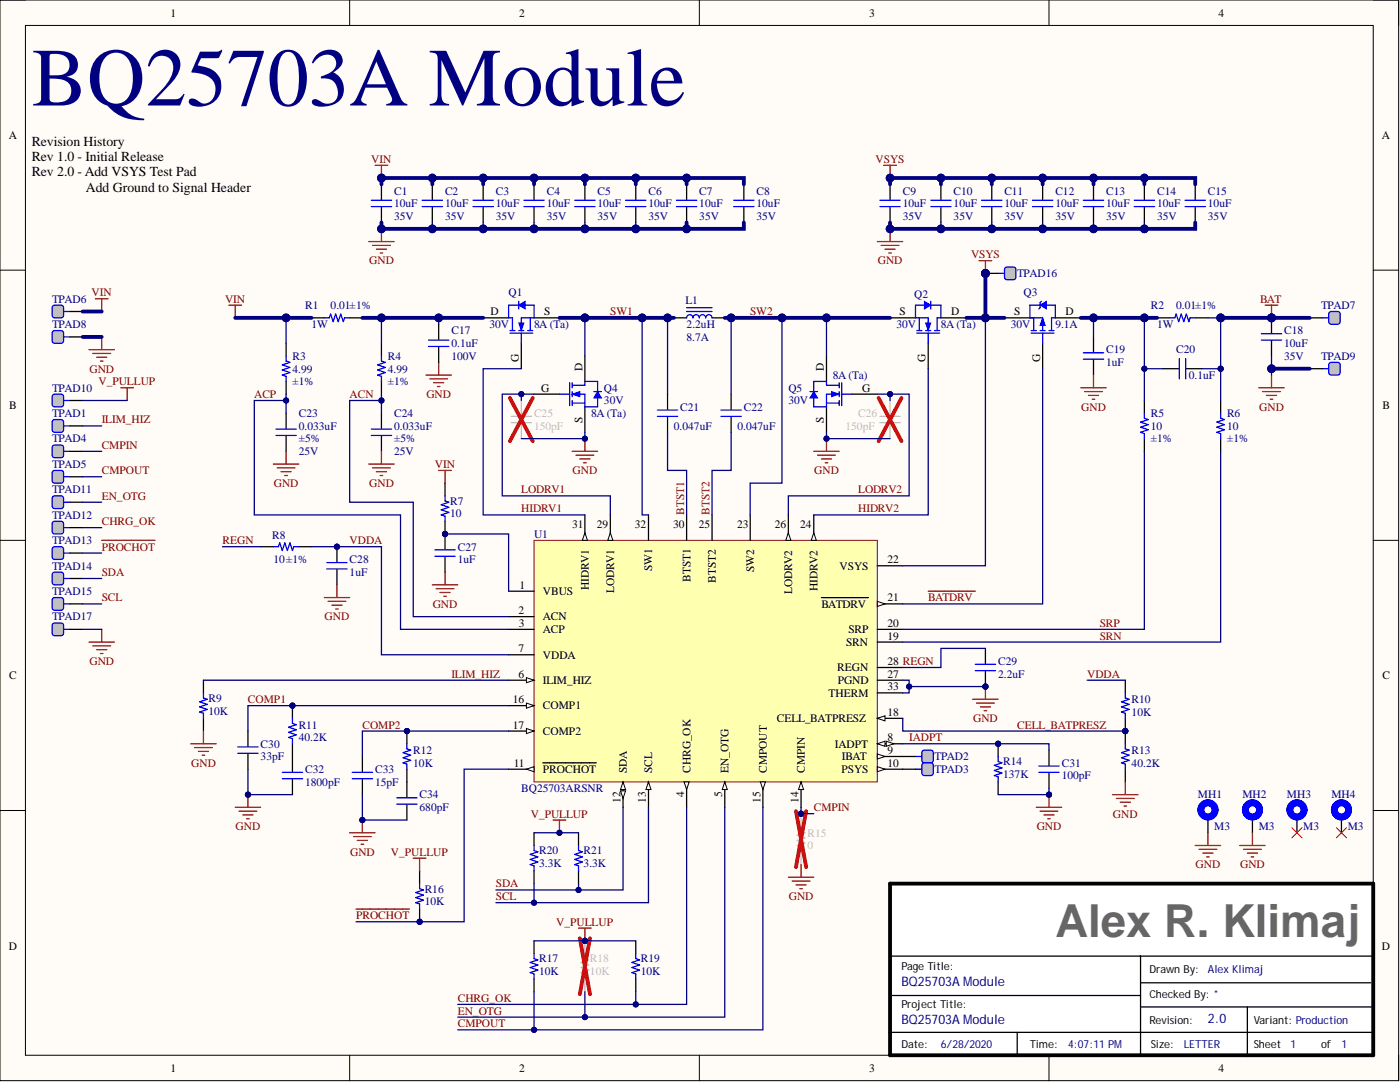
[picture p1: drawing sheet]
<svg xmlns="http://www.w3.org/2000/svg" width="279mm" height="216mm" viewBox="0 0 279 216" stroke-linecap="round" stroke-linejoin="round" font-family="sans-serif">
<defs><g id="words">
<text font-size="16.5" fill="#000080" x="6.3" y="21.1">BQ25703A Module</text>
<text font-size="9.1" fill="#666" x="210.6" y="187.1">Alex R. Klimaj</text>
<g font-size="2.7">
<text x="6.3" y="29.1">Revision History</text>
<text x="6.3" y="32.1">Rev 1.0 - Initial Release</text>
<text x="6.3" y="35.2">Rev 2.0 - Add VSYS Test Pad</text>
<text x="17.1" y="38.2">Add Ground to Signal Header</text>
</g>
<g font-size="2.6" fill="#000080">
<text x="179.9" y="196.8">BQ25703A Module</text>
<text x="179.9" y="204.4">BQ25703A Module</text>
<text x="241.1" y="204.1">2.0</text>
</g>
<g font-size="2.3">
<text x="34" y="3.3">1</text>
<text x="103.6" y="3.3">2</text>
<text x="173.5" y="3.3">3</text>
<text x="243.2" y="3.3">4</text>
<text x="1.7" y="27.7">A</text>
<text x="275.8" y="27.7">A</text>
<text x="97.9" y="62.9">D</text>
<text x="108.6" y="62.9">S</text>
<text x="179.5" y="62.9">S</text>
<text x="189.8" y="62.9">D</text>
<text x="202.4" y="62.9">S</text>
<text x="212.6" y="62.9">D</text>
<text x="103.5" y="72.1" transform="rotate(-90 103.5 72.1)">G</text>
<text x="116.2" y="74.1" transform="rotate(-90 116.2 74.1)">D</text>
<text x="164.4" y="74.1" transform="rotate(-90 164.4 74.1)">D</text>
<text x="184.7" y="72.1" transform="rotate(-90 184.7 72.1)">G</text>
<text x="207.6" y="72.1" transform="rotate(-90 207.6 72.1)">G</text>
<text x="1.8" y="81.6">B</text>
<text x="108" y="78.1">G</text>
<text x="172" y="78.1">G</text>
<text x="275.9" y="81.6">B</text>
<text x="116.2" y="84.4" transform="rotate(-90 116.2 84.4)">S</text>
<text x="164.4" y="84.4" transform="rotate(-90 164.4 84.4)">S</text>
<text x="114.2" y="105.3">31</text>
<text x="119.1" y="105.3">29</text>
<text x="126.7" y="105.3">32</text>
<text x="134.3" y="105.3">30</text>
<text x="139.4" y="105.3">25</text>
<text x="147.1" y="105.3">23</text>
<text x="154.6" y="105.3">26</text>
<text x="159.7" y="105.3">24</text>
<text x="130.2" y="113.9" transform="rotate(-90 130.2 113.9)">SW1</text>
<text x="167.6" y="113.7">VSYS</text>
<text x="177.1" y="112.4">22</text>
<text x="103.7" y="117.5">1</text>
<text x="108.4" y="118.7">VBUS</text>
<text x="117.5" y="117.7" transform="rotate(-90 117.5 117.7)">HIDRV1</text>
<text x="122.6" y="118.3" transform="rotate(-90 122.6 118.3)">LODRV1</text>
<text x="137.8" y="116.1" transform="rotate(-90 137.8 116.1)">BTST1</text>
<text x="142.9" y="116.2" transform="rotate(-90 142.9 116.2)">BTST2</text>
<text x="150.5" y="114.1" transform="rotate(-90 150.5 114.1)">SW2</text>
<text x="158.1" y="118.5" transform="rotate(-90 158.1 118.5)">LODRV2</text>
<text x="163.2" y="117.9" transform="rotate(-90 163.2 117.9)">HIDRV2</text>
<text x="177.1" y="120">21</text>
<text x="103.5" y="122.5">2</text>
<text x="103.6" y="125.1">3</text>
<text x="108.4" y="123.8">ACN</text>
<text x="163.9" y="121.3">BATDRV</text>
<text x="177.1" y="125.1">20</text>
<text x="103.5" y="130.1">7</text>
<text x="108.4" y="126.3">ACP</text>
<text x="108.4" y="131.4">VDDA</text>
<text x="168.9" y="128.9">SRN</text>
<text x="169.3" y="126.3">SRP</text>
<text x="177.1" y="127.6">19</text>
<text x="1.8" y="135.6">C</text>
<text x="103.5" y="135.2">6</text>
<text x="108.4" y="136.5">ILIM_HIZ</text>
<text x="167.1" y="133.9">REGN</text>
<text x="167.2" y="136.5">PGND</text>
<text x="177.1" y="135.2">27</text>
<text x="177.1" y="132.7">28 REGN</text>
<text x="177.1" y="137.8">33</text>
<text x="275.9" y="135.6">C</text>
<text x="102.3" y="140.3">16</text>
<text x="108.4" y="141.6">COMP1</text>
<text x="165.4" y="139">THERM</text>
<text x="177.1" y="142.8">18</text>
<text x="102.3" y="145.4">17</text>
<text x="108.4" y="146.6">COMP2</text>
<text x="155" y="144.1">CELL_BATPRESZ</text>
<text x="166.6" y="149.2">IADPT</text>
<text x="177.1" y="147.9">8</text>
<text x="102.5" y="153">11</text>
<text x="108.4" y="154.2">PROCHOT</text>
<text x="125.1" y="154.2" transform="rotate(-90 125.1 154.2)">SDA</text>
<text x="130.2" y="154.2" transform="rotate(-90 130.2 154.2)">SCL</text>
<text x="137.8" y="154.2" transform="rotate(-90 137.8 154.2)">CHRG_OK</text>
<text x="145.4" y="154.2" transform="rotate(-90 145.4 154.2)">EN_OTG</text>
<text x="153" y="154.2" transform="rotate(-90 153 154.2)">CMPOUT</text>
<text x="160.6" y="154.2" transform="rotate(-90 160.6 154.2)">CMPIN</text>
<text x="167.9" y="154.2">PSYS</text>
<text x="168" y="151.7">IBAT</text>
<text x="177.1" y="150.4">9</text>
<text x="177.1" y="153">10</text>
<text x="123.8" y="160.2" transform="rotate(-90 123.8 160.2)">12</text>
<text x="128.9" y="160.2" transform="rotate(-90 128.9 160.2)">13</text>
<text x="136.5" y="159.1" transform="rotate(-90 136.5 159.1)">4</text>
<text x="144.1" y="159.1" transform="rotate(-90 144.1 159.1)">5</text>
<text x="151.7" y="160.2" transform="rotate(-90 151.7 160.2)">15</text>
<text x="159.4" y="160.2" transform="rotate(-90 159.4 160.2)">14</text>
<text x="1.7" y="189.5">D</text>
<text x="275.8" y="189.5">D</text>
<text x="34" y="213.9">1</text>
<text x="103.6" y="213.9">2</text>
<text x="173.5" y="213.9">3</text>
<text x="243.2" y="213.9">4</text>
</g>
<g font-size="2.3" fill="#800000">
<text x="74.1" y="32.5">VIN</text>
<text x="174.8" y="32.5">VSYS</text>
<text x="73.7" y="52.8">GND</text>
<text x="175.2" y="52.8">GND</text>
<text x="193.8" y="51.5">VSYS</text>
<text x="18.3" y="59.1">VIN</text>
<text x="44.9" y="60.4">VIN</text>
<text x="121.8" y="62.9">SW1</text>
<text x="149.7" y="62.9">SW2</text>
<text x="251.5" y="60.4">BAT</text>
<text x="17.8" y="74.3">GND</text>
<text x="19.7" y="76.9">V_PULLUP</text>
<text x="50.8" y="79.4">ACP</text>
<text x="69.8" y="79.4">ACN</text>
<text x="85.1" y="79.4">GND</text>
<text x="215.8" y="81.9">GND</text>
<text x="251.3" y="81.9">GND</text>
<text x="20.3" y="84.5">ILIM_HIZ</text>
<text x="20.3" y="89.6">CMPIN</text>
<text x="20.3" y="94.6">CMPOUT</text>
<text x="86.8" y="93.4">VIN</text>
<text x="114.3" y="94.6">GND</text>
<text x="162.5" y="94.6">GND</text>
<text x="20.3" y="99.7">EN_OTG</text>
<text x="54.6" y="97.2">GND</text>
<text x="73.7" y="97.2">GND</text>
<text x="104" y="98.4">LODRV1</text>
<text x="171.3" y="98.4">LODRV2</text>
<text x="20.3" y="104.8">CHRG_OK</text>
<text x="104" y="102.2">HIDRV1</text>
<text x="136.5" y="102.7" transform="rotate(-90 136.5 102.7)">BTST1</text>
<text x="141.6" y="102.7" transform="rotate(-90 141.6 102.7)">BTST2</text>
<text x="171.3" y="102.2">HIDRV2</text>
<text x="20.3" y="109.8">PROCHOT</text>
<text x="44.4" y="108.6">REGN</text>
<text x="69.8" y="108.6">VDDA</text>
<text x="20.3" y="114.9">SDA</text>
<text x="20.3" y="120">SCL</text>
<text x="185.2" y="120">BATDRV</text>
<text x="64.8" y="123.8">GND</text>
<text x="86.4" y="121.3">GND</text>
<text x="219.5" y="125.1">SRP</text>
<text x="219.5" y="127.6">SRN</text>
<text x="17.8" y="132.7">GND</text>
<text x="90.1" y="135.2">ILIM_HIZ</text>
<text x="217" y="135.2">VDDA</text>
<text x="49.5" y="140.3">COMP1</text>
<text x="72.3" y="145.4">COMP2</text>
<text x="181.4" y="147.9">IADPT</text>
<text x="194.2" y="144.1">GND</text>
<text x="203" y="145.4">CELL_BATPRESZ</text>
<text x="38.1" y="153">GND</text>
<text x="162.4" y="161.9">CMPIN</text>
<text x="47" y="165.7">GND</text>
<text x="105.9" y="163.1">V_PULLUP</text>
<text x="206.9" y="165.7">GND</text>
<text x="222.1" y="163.1">GND</text>
<text x="69.9" y="170.7">GND</text>
<text x="78" y="170.7">V_PULLUP</text>
<text x="238.6" y="173.3">GND</text>
<text x="247.5" y="173.3">GND</text>
<text x="99" y="177.1">SDA</text>
<text x="99" y="179.6">SCL</text>
<text x="157.4" y="179.6">GND</text>
<text x="71.1" y="183.4">PROCHOT</text>
<text x="111" y="184.7">V_PULLUP</text>
<text x="91.4" y="202.4">EN_OTG</text>
<text x="91.4" y="199.9">CHRG_OK</text>
<text x="91.4" y="205">CMPOUT</text>
</g>
<g font-size="2.3" fill="#000080">
<text x="78.7" y="41.4">10uF</text>
<text x="78.7" y="38.8">C1</text>
<text x="88.8" y="41.4">10uF</text>
<text x="88.8" y="38.8">C2</text>
<text x="99" y="41.4">10uF</text>
<text x="99" y="38.8">C3</text>
<text x="109.1" y="41.4">10uF</text>
<text x="109.1" y="38.8">C4</text>
<text x="119.3" y="41.4">10uF</text>
<text x="119.3" y="38.8">C5</text>
<text x="129.4" y="41.4">10uF</text>
<text x="129.4" y="38.8">C6</text>
<text x="139.6" y="41.4">10uF</text>
<text x="139.6" y="38.8">C7</text>
<text x="151" y="41.4">10uF</text>
<text x="151" y="38.8">C8</text>
<text x="180.2" y="41.4">10uF</text>
<text x="180.2" y="38.8">C9</text>
<text x="190.3" y="41.4">10uF</text>
<text x="190.3" y="38.8">C10</text>
<text x="200.5" y="41.4">10uF</text>
<text x="200.5" y="38.8">C11</text>
<text x="210.6" y="41.4">10uF</text>
<text x="210.6" y="38.8">C12</text>
<text x="220.8" y="41.4">10uF</text>
<text x="220.8" y="38.8">C13</text>
<text x="230.9" y="41.4">10uF</text>
<text x="230.9" y="38.8">C14</text>
<text x="241.1" y="41.4">10uF</text>
<text x="241.1" y="38.8">C15</text>
<text x="78.7" y="43.9">35V</text>
<text x="88.8" y="43.9">35V</text>
<text x="99" y="43.9">35V</text>
<text x="109.1" y="43.9">35V</text>
<text x="119.3" y="43.9">35V</text>
<text x="129.4" y="43.9">35V</text>
<text x="139.6" y="43.9">35V</text>
<text x="151" y="43.9">35V</text>
<text x="180.2" y="43.9">35V</text>
<text x="190.3" y="43.9">35V</text>
<text x="200.5" y="43.9">35V</text>
<text x="210.6" y="43.9">35V</text>
<text x="220.8" y="43.9">35V</text>
<text x="230.9" y="43.9">35V</text>
<text x="241.1" y="43.9">35V</text>
<text x="101.5" y="59.1">Q1</text>
<text x="182.5" y="59.4">Q2</text>
<text x="203" y="55.3">TPAD16</text>
<text x="204.3" y="59.1">Q3</text>
<text x="10.4" y="60.4">TPAD6</text>
<text x="10.4" y="65.5">TPAD8</text>
<text x="60.9" y="61.6">R1</text>
<text x="62.2" y="65.5">1W</text>
<text x="66" y="61.6">0.01±1%</text>
<text x="97.7" y="65.5">30V</text>
<text x="106.6" y="65.5">8A (Ta)</text>
<text x="136.8" y="60.6">L1</text>
<text x="137" y="65.5">2.2uH</text>
<text x="178.9" y="65.5">30V</text>
<text x="187.8" y="65.5">8A (Ta)</text>
<text x="201.7" y="65.5">30V</text>
<text x="210.6" y="65.5">9.1A</text>
<text x="229.7" y="61.6">R2</text>
<text x="230.9" y="65.5">1W</text>
<text x="234.7" y="61.6">0.01±1%</text>
<text x="263.7" y="61.6">TPAD7</text>
<text x="58.4" y="71.8">R3</text>
<text x="77.4" y="71.8">R4</text>
<text x="90.1" y="69.3">0.1uF</text>
<text x="90.1" y="71.8">100V</text>
<text x="90.1" y="66.7">C17</text>
<text x="137" y="68">8.7A</text>
<text x="220.8" y="70.5">C19</text>
<text x="234.7" y="70.5">C20</text>
<text x="256.3" y="69.3">10uF</text>
<text x="256.3" y="71.8">35V</text>
<text x="256.3" y="66.7">C18</text>
<text x="263.7" y="71.8">TPAD9</text>
<text x="58.4" y="74.3">4.99</text>
<text x="58.4" y="76.9">±1%</text>
<text x="77.4" y="74.3">4.99</text>
<text x="77.4" y="76.9">±1%</text>
<text x="166.2" y="75.6">8A (Ta)</text>
<text x="220.8" y="73.1">1uF</text>
<text x="237.3" y="75.6">0.1uF</text>
<text x="10.4" y="83.2">TPAD1</text>
<text x="10.4" y="78.1">TPAD10</text>
<text x="59.6" y="83.2">C23</text>
<text x="78.7" y="83.2">C24</text>
<text x="118" y="83.2">8A (Ta)</text>
<text x="120.5" y="80.7">30V</text>
<text x="120.5" y="78.1">Q4</text>
<text x="135.8" y="81.9">C21</text>
<text x="148.4" y="81.9">C22</text>
<text x="157.3" y="80.7">30V</text>
<text x="157.3" y="78.1">Q5</text>
<text x="229.7" y="83.2">R5</text>
<text x="244.9" y="83.2">R6</text>
<text x="10.4" y="88.3">TPAD4</text>
<text x="59.6" y="85.7">0.033uF</text>
<text x="59.6" y="88.3">±5%</text>
<text x="78.7" y="85.7">0.033uF</text>
<text x="78.7" y="88.3">±5%</text>
<text x="134.5" y="85.7">0.047uF</text>
<text x="147.2" y="85.7">0.047uF</text>
<text x="229.7" y="85.7">10</text>
<text x="229.7" y="88.3">±1%</text>
<text x="244.9" y="85.7">10</text>
<text x="244.9" y="88.3">±1%</text>
<text x="10.4" y="93.4">TPAD5</text>
<text x="59.6" y="90.8">25V</text>
<text x="78.7" y="90.8">25V</text>
<text x="10.4" y="98.4">TPAD11</text>
<text x="89.8" y="100.7">R7</text>
<text x="10.4" y="103.5">TPAD12</text>
<text x="54.3" y="107.6">R8</text>
<text x="89.8" y="103.3">10</text>
<text x="106.6" y="107.3">U1</text>
<text x="10.4" y="108.6">TPAD13</text>
<text x="10.4" y="113.7">TPAD14</text>
<text x="54.6" y="112.4">10±1%</text>
<text x="69.8" y="112.4">C28</text>
<text x="91.4" y="112.4">1uF</text>
<text x="91.4" y="109.8">C27</text>
<text x="10.4" y="118.7">TPAD15</text>
<text x="69.8" y="114.9">1uF</text>
<text x="10.4" y="123.8">TPAD17</text>
<text x="199.2" y="135.2">2.2uF</text>
<text x="199.2" y="132.7">C29</text>
<text x="41.6" y="142.6">10K</text>
<text x="41.6" y="140">R9</text>
<text x="225.8" y="142.8">10K</text>
<text x="225.8" y="140.3">R10</text>
<text x="52" y="149.2">C30</text>
<text x="59.6" y="147.9">40.2K</text>
<text x="59.6" y="145.4">R11</text>
<text x="52" y="151.7">33pF</text>
<text x="60.9" y="154.2">C32</text>
<text x="74.9" y="154.2">C33</text>
<text x="82.5" y="153">10K</text>
<text x="82.5" y="150.4">R12</text>
<text x="186.5" y="151.7">TPAD2</text>
<text x="186.5" y="154.2">TPAD3</text>
<text x="200.2" y="155.3">137K</text>
<text x="200.2" y="152.7">R14</text>
<text x="211.9" y="155.5">100pF</text>
<text x="211.9" y="153">C31</text>
<text x="225.8" y="153">40.2K</text>
<text x="225.8" y="150.4">R13</text>
<text x="60.9" y="156.8">1800pF</text>
<text x="74.9" y="156.8">15pF</text>
<text x="83.7" y="161.9">680pF</text>
<text x="83.7" y="159.3">C34</text>
<text x="104" y="158">BQ25703ARSNR</text>
<text x="239.1" y="159.1">MH1</text>
<text x="248" y="159.1">MH2</text>
<text x="256.8" y="159.1">MH3</text>
<text x="265.7" y="159.1">MH4</text>
<text x="242.3" y="165.7">M3</text>
<text x="251.2" y="165.7">M3</text>
<text x="260.1" y="165.7">M3</text>
<text x="269" y="165.7">M3</text>
<text x="107.6" y="173">3.3K</text>
<text x="107.6" y="170.5">R20</text>
<text x="116.5" y="173">3.3K</text>
<text x="116.5" y="170.5">R21</text>
<text x="84.8" y="178.1">R16</text>
<text x="84.8" y="180.6">10K</text>
<text x="107.6" y="194.6">10K</text>
<text x="107.6" y="192">R17</text>
<text x="127.9" y="194.6">10K</text>
<text x="127.9" y="192">R19</text>
</g>
<g font-size="2.3" fill="#bfbebc">
<text x="106.6" y="83.2">C25</text>
<text x="171.3" y="83.2">C26</text>
<text x="106.6" y="85.7">150pF</text>
<text x="168.7" y="85.7">150pF</text>
<text x="161.1" y="166.9">R15</text>
<text x="161.1" y="169.5">0</text>
<text x="117.7" y="194.6">10K</text>
<text x="117.7" y="192">R18</text>
</g>
<g font-size="2.2">
<text x="179.9" y="193.6">Page Title:</text>
<text x="229.4" y="194.1">Drawn By:</text>
<text x="179.9" y="201.2">Project Title:</text>
<text x="229.4" y="199.2">Checked By: *</text>
<text x="179.9" y="209.1">Date:</text>
<text x="205.5" y="209.1">Time:</text>
<text x="229.4" y="204.3">Revision:</text>
<text x="229.7" y="209.1">Size:</text>
<text x="250.2" y="209.1">Sheet</text>
<text x="250.2" y="204.3">Variant: Production</text>
<text x="263.7" y="209.1">of</text>
</g>
<g font-size="2.2" fill="#000080">
<text x="241.1" y="194.1">Alex Klimaj</text>
<text x="187.8" y="209.1">6/28/2020</text>
<text x="213.2" y="209.1">4:07:11 PM</text>
<text x="236.2" y="209.1">LETTER</text>
<text x="257.6" y="209.1">1</text>
<text x="267.7" y="209.1">1</text>
</g>
</g></defs>
<path d="M0 0h279.1v215.6h-279.1z" fill-rule="evenodd" fill="#fffcf8"/>
<path d="M0 0h279.1v215.6h-279.1z" fill="none" stroke="#000" stroke-width=".2"/>
<path d="M5.1 5.1h269v205.5h-269z" fill-rule="evenodd" fill="#fffcf8"/>
<g fill="none" stroke="#000" stroke-width=".2">
<path d="M0 0h5.1M5.1 5.1h269v205.5h-269zM69.8 0v5.1M139.6 0v5.1M209.3 0v5.1M274.1 0h5v5.1M0 53.9h5.1M274.1 53.9h5M0 107.8h5.1M274.1 107.8h5M0 161.7h5.1M274.1 161.7h5"/>
<path d="M69.8 210.6v5M139.6 210.6v5M209.3 210.6v5M279.1 210.6v5"/>
</g>
<path d="M177.6 176.3h96.5v34.3h-96.5z" fill-rule="evenodd" fill="#fff"/>
<path d="M177.6 176.3h96.5v34.3h-96.5z" fill="none" stroke="#000" stroke-width=".2"/>
<path d="M177.6 176.3h96.5v34.3h-96.5z" fill="none" stroke="#000" stroke-width=".76"/>
<path d="M177.9 190.8h95.9M177.9 198.6h49.7M227.6 190.8v19.8M227.6 196.1h46M177.4 206h96.4M203 206v4.8M227.7 200.9h46.4M248.9 200.9v9.9" fill="none" stroke="#000" stroke-width=".25"/>
<path d="M106.6 107.8h68.5v48.2h-68.5z" fill-rule="evenodd" fill="#ffffb0"/>
<path d="M106.6 107.8h68.5v48.2h-68.5z" fill="none" stroke="#800000" stroke-width=".2"/>
<path d="M101.5 118h5.1M101.5 123h5.1M101.5 125.6h5.1M137 156v5.1" fill="none" stroke="#000" stroke-width=".25"/>
<path d="M136.5 156h1l-.5 1.5z" fill="#f8fcff"/>
<path d="M136.5 156h1l-.5 1.5z" fill="none" stroke="#000" stroke-width=".2"/>
<path d="M144.6 156v5.1" fill="none" stroke="#000" stroke-width=".25"/>
<path d="M144.6 156l.5 1.5h-1z" fill="#f8fcff"/>
<path d="M144.6 156l.5 1.5h-1z" fill="none" stroke="#000" stroke-width=".2"/>
<path d="M101.5 135.7h5.1" fill="none" stroke="#000" stroke-width=".25"/>
<path d="M105.1 135.2l1.5 .5-1.5 .5z" fill="#f8fcff"/>
<path d="M105.1 135.2l1.5 .5-1.5 .5z" fill="none" stroke="#000" stroke-width=".2"/>
<path d="M101.5 130.7h5.1M175.1 148.4h5.1" fill="none" stroke="#000" stroke-width=".25"/>
<path d="M175.1 148.4l1.5-.5v1z" fill="#f8fcff"/>
<path d="M175.1 148.4l1.5-.5v1z" fill="none" stroke="#000" stroke-width=".2"/>
<path d="M176.9 147.9l1.5 .5-1.5 .5z" fill="#f8fcff"/>
<path d="M176.9 147.9l1.5 .5-1.5 .5z" fill="none" stroke="#000" stroke-width=".2"/>
<path d="M175.1 150.9h5.1" fill="none" stroke="#000" stroke-width=".25"/>
<path d="M175.1 150.4l1.5 .5-1.5 .6z" fill="#f8fcff"/>
<path d="M175.1 150.4l1.5 .5-1.5 .6z" fill="none" stroke="#000" stroke-width=".2"/>
<path d="M175.1 153.5h5.1" fill="none" stroke="#000" stroke-width=".25"/>
<path d="M175.1 153l1.5 .5-1.5 .5z" fill="#f8fcff"/>
<path d="M175.1 153l1.5 .5-1.5 .5z" fill="none" stroke="#000" stroke-width=".2"/>
<path d="M101.5 153.5h5.1" fill="none" stroke="#000" stroke-width=".25"/>
<path d="M105.1 153.5l1.5-.5v1z" fill="#f8fcff"/>
<path d="M105.1 153.5l1.5-.5v1z" fill="none" stroke="#000" stroke-width=".2"/>
<path d="M108.4 152.2h10.6M124.3 156v5.1" fill="none" stroke="#000" stroke-width=".25"/>
<path d="M124.3 156l.5 1.5h-1z" fill="#f8fcff"/>
<path d="M124.3 156l.5 1.5h-1z" fill="none" stroke="#000" stroke-width=".2"/>
<path d="M123.8 157.8h1l-.5 1.5z" fill="#f8fcff"/>
<path d="M123.8 157.8h1l-.5 1.5z" fill="none" stroke="#000" stroke-width=".2"/>
<path d="M129.4 156v5.1" fill="none" stroke="#000" stroke-width=".25"/>
<path d="M129.4 156l.5 1.5h-1z" fill="#f8fcff"/>
<path d="M129.4 156l.5 1.5h-1z" fill="none" stroke="#000" stroke-width=".2"/>
<path d="M152.3 156v5.1" fill="none" stroke="#000" stroke-width=".25"/>
<path d="M151.7 156h1.1l-.5 1.5z" fill="#f8fcff"/>
<path d="M151.7 156h1.1l-.5 1.5z" fill="none" stroke="#000" stroke-width=".2"/>
<path d="M101.5 140.8h5.1" fill="none" stroke="#000" stroke-width=".25"/>
<path d="M105.1 140.3l1.5 .5-1.5 .5z" fill="#f8fcff"/>
<path d="M105.1 140.3l1.5 .5-1.5 .5z" fill="none" stroke="#000" stroke-width=".2"/>
<path d="M101.5 145.9h5.1" fill="none" stroke="#000" stroke-width=".25"/>
<path d="M105.1 145.4l1.5 .5-1.5 .5z" fill="#f8fcff"/>
<path d="M105.1 145.4l1.5 .5-1.5 .5z" fill="none" stroke="#000" stroke-width=".2"/>
<path d="M159.9 156v5.1" fill="none" stroke="#000" stroke-width=".25"/>
<path d="M159.9 156l.5 1.5h-1z" fill="#f8fcff"/>
<path d="M159.9 156l.5 1.5h-1z" fill="none" stroke="#000" stroke-width=".2"/>
<path d="M175.1 143.3h5.1" fill="none" stroke="#000" stroke-width=".25"/>
<path d="M175.1 143.3l1.5-.5v1z" fill="#f8fcff"/>
<path d="M175.1 143.3l1.5-.5v1z" fill="none" stroke="#000" stroke-width=".2"/>
<path d="M175.1 128.1h5.1M175.1 125.6h5.1M175.1 120.5h5.1" fill="none" stroke="#000" stroke-width=".25"/>
<path d="M175.1 120l1.5 .5-1.5 .5z" fill="#f8fcff"/>
<path d="M175.1 120l1.5 .5-1.5 .5z" fill="none" stroke="#000" stroke-width=".2"/>
<path d="M149.7 102.7v5.1M162.4 102.7v5.1M163.9 119.2h9.4M175.1 112.9h5.1" fill="none" stroke="#000" stroke-width=".25"/>
<path d="M162.4 106.3l.5 1.5h-1z" fill="#f8fcff"/>
<path d="M162.4 106.3l.5 1.5h-1z" fill="none" stroke="#000" stroke-width=".2"/>
<path d="M142.1 102.7v5.1M157.3 102.7v5.1" fill="none" stroke="#000" stroke-width=".25"/>
<path d="M157.3 106.3l.5 1.5h-1z" fill="#f8fcff"/>
<path d="M157.3 106.3l.5 1.5h-1z" fill="none" stroke="#000" stroke-width=".2"/>
<path d="M121.8 102.7v5.1M175.1 135.7h5.1M175.1 133.2h5.1" fill="none" stroke="#000" stroke-width=".25"/>
<path d="M121.8 106.3l.5 1.5h-1z" fill="#f8fcff"/>
<path d="M121.8 106.3l.5 1.5h-1z" fill="none" stroke="#000" stroke-width=".2"/>
<path d="M116.7 102.7v5.1" fill="none" stroke="#000" stroke-width=".25"/>
<path d="M116.7 106.3l.5 1.5h-1z" fill="#f8fcff"/>
<path d="M116.7 106.3l.5 1.5h-1z" fill="none" stroke="#000" stroke-width=".2"/>
<path d="M129.4 102.7v5.1M137 102.7v5.1M175.1 138.3h5.1M126.9 187.7v2.6M126.9 195.3v2.6" fill="none" stroke="#000" stroke-width=".25"/>
<path d="M126.9 190.3v1l.7 .2-1.5 .5 1.5 .6-1.5 .5 1.5 .5-1.5 .5 .8 .2v1" fill="none" stroke="#00f" stroke-width=".25"/>
<path d="M115.5 185.2h2.5M116.7 185.2v2.5" fill="none" stroke="#800000" stroke-width=".25"/>
<circle cx="116.7" cy="187.7" r=".51" fill="#000080"/>
<circle cx="116.7" cy="187.7" r=".51" fill="none" stroke="#000080" stroke-width=".2"/>
<circle cx="116.7" cy="187.7" r=".51" fill="#000080"/>
<circle cx="116.7" cy="187.7" r=".51" fill="none" stroke="#000080" stroke-width=".2"/>
<path d="M116.7 187.7v2.6" fill="none" stroke="#bfbebc" stroke-width=".25"/>
<circle cx="116.7" cy="187.7" r=".51" fill="#000080"/>
<circle cx="116.7" cy="187.7" r=".51" fill="none" stroke="#000080" stroke-width=".2"/>
<path d="M116.7 190.3v1l.8 .2-1.5 .5 1.5 .6-1.5 .5 1.5 .5-1.5 .5 .7 .2v3.6" fill="none" stroke="#bfbebc" stroke-width=".25"/>
<path d="M115.7 187.2l2 11.2M117.7 187.2l-2 11.2" fill="none" stroke="#f00" stroke-width=".76"/>
<g fill="none" stroke="#000" stroke-width=".25">
<path d="M76.1 36.8v3M86.3 36.8v3M96.4 36.8v3M106.6 36.8v3M76.1 41.4v3M86.3 41.4v3M96.4 41.4v3M106.6 41.4v3M62.2 63.4h2.5M69.8 63.4h2.5M230.9 63.4h2.6M238.5 63.4h2.6"/>
<path d="M106.6 187.7v2.6M106.6 195.3v2.6"/>
</g>
<path d="M74.1 40h4.1M84.2 40h4.1M94.4 40h4.1M104.5 40h4.1M74.1 41.2h4.1M84.2 41.2h4.1M94.4 41.2h4.1M104.5 41.2h4.1M64.7 63.4h1l.3-.7 .5 1.5 .5-1.5 .5 1.5 .5-1.5 .5 1.5 .3-.8h1M233.5 63.4h1l.2-.7 .5 1.5 .5-1.5 .5 1.5 .6-1.5 .5 1.5 .2-.8h1M106.6 190.3v1l.7 .2-1.5 .5 1.5 .6-1.5 .5 1.5 .5-1.5 .5 .8 .2v1" fill="none" stroke="#00f" stroke-width=".25"/>
<path d="M74.9 33h2.5M76.1 33v2.5" fill="none" stroke="#800000" stroke-width=".25"/>
<circle cx="76.1" cy="35.5" r=".76" fill="#000080"/>
<circle cx="76.1" cy="35.5" r=".76" fill="none" stroke="#000080" stroke-width=".2"/>
<path d="M73.6 48.2h5.1M74.4 49h3.5M75.1 49.7h2M75.9 50.5h.5M76.1 45.7v2.5" fill="none" stroke="#800000" stroke-width=".25"/>
<circle cx="76.1" cy="45.7" r=".76" fill="#000080"/>
<circle cx="76.1" cy="45.7" r=".76" fill="none" stroke="#000080" stroke-width=".2"/>
<g fill="none" stroke="#000" stroke-width=".25">
<path d="M116.7 36.8v3M126.9 36.8v3M137 36.8v3M116.7 41.4v3M126.9 41.4v3M137 41.4v3M57.1 68.5v2.5M57.1 76.1v2.5M76.1 68.5v2.5M76.1 76.1v2.5M87.5 64.7v3M87.5 69.3v3"/>
<path d="M96.4 63.4h5.1M104 68.5v5.1M106.6 63.4h5.1M57.1 82.5v3M57.1 87v3.1M76.1 82.5v3M76.1 87v3.1"/>
</g>
<g fill="none" stroke="#00f" stroke-width=".25">
<path d="M114.7 40h4.1M124.8 40h4.1M135 40h4.1M114.7 41.2h4.1M124.8 41.2h4.1M135 41.2h4.1M57.1 71v1l.8 .3-1.6 .5 1.6 .5-1.6 .5 1.6 .5-1.6 .5 .8 .3v1M76.1 71v1l.8 .3-1.5 .5 1.5 .5-1.5 .5 1.5 .5-1.5 .5 .7 .3v1M85.5 67.9h4.1M85.5 69.1h4.1M101.8 66.5h4.5M101.8 66h1"/>
<path d="M103.5 60.9h-2v2.5h.8v2.6M103.5 66h1M104 66.5v2M104.8 60.9h1.8v2.5h-2.6v2.6M105.3 66h1M105.8 63.4v2.6M55.1 85.6h4M55.1 86.9h4M74.1 85.6h4.1M74.1 86.9h4.1"/>
</g>
<g fill="none" stroke="#800000" stroke-width=".25">
<path d="M45.7 60.9h2.5M46.9 60.9v2.5M85 74.8h5.1M85.8 75.6h3.5M86.5 76.4h2.1M87.3 77.1h.5M87.5 72.3v2.5M54.6 92.6h5M55.3 93.4h3.6M56.1 94.1h2M56.8 94.9h.5M57.1 90.1v2.5"/>
<path d="M73.6 92.6h5.1M74.4 93.4h3.5M75.1 94.1h2M75.9 94.9h.5M76.1 90.1v2.5"/>
</g>
<path d="M103.5 60.9l1.3-.8v1.5z" fill="#00f"/>
<path d="M103.5 60.9l1.3-.8v1.5z" fill="none" stroke="#00f" stroke-width=".2"/>
<path d="M103.5 60.1v1.5" fill="none" stroke="#00f" stroke-width=".25"/>
<path d="M103.5 64.4h1l-.5 1.6z" fill="#00f"/>
<path d="M103.5 64.4h1l-.5 1.6z" fill="none" stroke="#00f" stroke-width=".2"/>
<path d="M106.6 78.6h5.1M116.7 71v5.1M116.7 81.2v5.1" fill="none" stroke="#000" stroke-width=".25"/>
<path d="M111.7 78.6h2M113.7 76.4v4.5M114.2 78.6h2.5v2.6h2.6v-1.8M114.2 76.9h2.5v-.8h2.6v2M114.2 76.4v1M114.2 78.1v1.1M114.2 79.9v1M114.2 80.4h2.5" fill="none" stroke="#00f" stroke-width=".25"/>
<path d="M119.3 78.1l.7 1.3h-1.5z" fill="#00f"/>
<path d="M119.3 78.1l.7 1.3h-1.5z" fill="none" stroke="#00f" stroke-width=".2"/>
<path d="M118.5 78.1h1.5" fill="none" stroke="#00f" stroke-width=".25"/>
<path d="M114.2 78.6l1.5-.5v1.1z" fill="#00f"/>
<path d="M114.2 78.6l1.5-.5v1.1z" fill="none" stroke="#00f" stroke-width=".2"/>
<path d="M164.9 71v5.1M170 78.6h5.1M164.9 81.2v5.1" fill="none" stroke="#000" stroke-width=".25"/>
<path d="M167.5 78.6h-2.6v2.6h-2.5v-1.8M167.5 76.9h-2.6v-.8h-2.5v2M167.5 76.4v1M167.5 78.1v1.1M167.5 79.9v1M168 78.6h2M168 76.4v4.5M164.9 80.4h2.6" fill="none" stroke="#00f" stroke-width=".25"/>
<path d="M162.4 78.1l.8 1.3h-1.6z" fill="#00f"/>
<path d="M162.4 78.1l.8 1.3h-1.6z" fill="none" stroke="#00f" stroke-width=".2"/>
<path d="M161.6 78.1h1.6" fill="none" stroke="#00f" stroke-width=".25"/>
<path d="M166 78.1l1.5 .5-1.5 .6z" fill="#00f"/>
<path d="M166 78.1l1.5 .5-1.5 .6z" fill="none" stroke="#00f" stroke-width=".2"/>
<path d="M177.6 63.4h5.1M185.2 68.5v5.1M187.8 63.4h5.1" fill="none" stroke="#000" stroke-width=".25"/>
<path d="M183 66.5h4.5M183 66h1M183.5 63.4v2.6M184.5 60.9h-1.8v2.5h2.5v2.6M184.7 66h1.1M185.2 66.5v2M185.8 60.9h2v2.5h-.8v2.6M186.5 66h1" fill="none" stroke="#00f" stroke-width=".25"/>
<path d="M184.5 60.1l1.3 .8-1.3 .7z" fill="#00f"/>
<path d="M184.5 60.1l1.3 .8-1.3 .7z" fill="none" stroke="#00f" stroke-width=".2"/>
<path d="M185.8 60.1v1.5" fill="none" stroke="#00f" stroke-width=".25"/>
<path d="M184.7 64.4h1.1l-.6 1.6z" fill="#00f"/>
<path d="M184.7 64.4h1.1l-.6 1.6z" fill="none" stroke="#00f" stroke-width=".2"/>
<path d="M162.4 90.1h5.1M163.2 90.8h3.5M163.9 91.6h2.1M164.7 92.3h.5M164.9 87.5v2.6" fill="none" stroke="#800000" stroke-width=".25"/>
<circle cx="164.9" cy="87.5" r=".51" fill="#000080"/>
<circle cx="164.9" cy="87.5" r=".51" fill="none" stroke="#000080" stroke-width=".2"/>
<path d="M133.2 78.6v3.1M134.5 63.4h2.5M142.1 63.4h2.5M145.9 78.6v3.1M133.2 83.2v3.1M145.9 83.2v3.1" fill="none" stroke="#000" stroke-width=".25"/>
<path d="M137 63.4a.63 .63 0 0 1 .7-.6 .63 .63 0 0 1 .6 .6 .63 .63 0 0 1 .6-.6 .63 .63 0 0 1 .7 .6 .63 .63 0 0 1 .6-.6 .63 .63 0 0 1 .6 .6 .63 .63 0 0 1 .7-.6 .63 .63 0 0 1 .6 .6M137 62.2h5.1M137 61.4h5.1M131.2 81.8h4.1M131.2 83.1h4.1M143.9 81.8h4M143.9 83.1h4" fill="none" stroke="#00f" stroke-width=".25"/>
<path d="M104 79.9v3.1M102 84.4h4.1M102 83.1h4.1M104 84.5v3" fill="none" stroke="#bfbebc" stroke-width=".25"/>
<path d="M101.8 79.4l4.5 8.6M106.3 79.4l-4.5 8.6" fill="none" stroke="#f00" stroke-width=".76"/>
<path d="M114.2 90.1h5.1M115 90.8h3.5M115.7 91.6h2M116.5 92.3h.5M116.7 87.5v2.6" fill="none" stroke="#800000" stroke-width=".25"/>
<circle cx="116.7" cy="87.5" r=".51" fill="#000080"/>
<circle cx="116.7" cy="87.5" r=".51" fill="none" stroke="#000080" stroke-width=".2"/>
<path d="M177.6 79.9v3.1M175.6 84.4h4.1M175.6 83.1h4.1M177.6 84.5v3" fill="none" stroke="#bfbebc" stroke-width=".25"/>
<path d="M175.3 79.4l4.6 8.6M179.9 79.4l-4.6 8.6" fill="none" stroke="#f00" stroke-width=".76"/>
<path d="M195.4 52h2.5M196.7 52v2.5" fill="none" stroke="#800000" stroke-width=".25"/>
<circle cx="196.7" cy="54.5" r=".76" fill="#000080"/>
<circle cx="196.7" cy="54.5" r=".76" fill="none" stroke="#000080" stroke-width=".2"/>
<path d="M177.6 36.8v3M187.8 36.8v3M197.9 36.8v3M208.1 36.8v3M177.6 41.4v3M187.8 41.4v3M197.9 41.4v3M208.1 41.4v3" fill="none" stroke="#000" stroke-width=".25"/>
<path d="M175.6 40h4.1M185.8 40h4M195.9 40h4.1M206.1 40h4M175.6 41.2h4.1M185.8 41.2h4M195.9 41.2h4.1M206.1 41.2h4" fill="none" stroke="#00f" stroke-width=".25"/>
<path d="M175.1 48.2h5.1M175.9 49h3.5M176.6 49.7h2M177.4 50.5h.5M177.6 45.7v2.5" fill="none" stroke="#800000" stroke-width=".25"/>
<circle cx="177.6" cy="45.7" r=".76" fill="#000080"/>
<circle cx="177.6" cy="45.7" r=".76" fill="none" stroke="#000080" stroke-width=".2"/>
<path d="M218.2 36.8v3M228.4 36.8v3M238.5 36.8v3M218.2 41.4v3M228.4 41.4v3M238.5 41.4v3" fill="none" stroke="#000" stroke-width=".25"/>
<path d="M216.2 40h4.1M226.4 40h4M236.5 40h4.1M216.2 41.2h4.1M226.4 41.2h4M236.5 41.2h4.1" fill="none" stroke="#00f" stroke-width=".25"/>
<path d="M176.4 33h2.5M177.6 33v2.5" fill="none" stroke="#800000" stroke-width=".25"/>
<circle cx="177.6" cy="35.5" r=".76" fill="#000080"/>
<circle cx="177.6" cy="35.5" r=".76" fill="none" stroke="#000080" stroke-width=".2"/>
<path d="M200.5 63.4h5M208.1 68.5v5.1M210.6 63.4h5.1" fill="none" stroke="#000" stroke-width=".25"/>
<path d="M205.5 60.9h2.1M205.5 63.4h2.6v2.6M205.8 66.5h4.6M205.8 66h1M206.3 63.4v2.6M207.6 66h1M208.1 66.5v2M209.3 66h1.1M209.9 63.4v2.6" fill="none" stroke="#00f" stroke-width=".25"/>
<path d="M208.1 63.4l.5 1.5h-1z" fill="#00f"/>
<path d="M208.1 63.4l.5 1.5h-1z" fill="none" stroke="#00f" stroke-width=".2"/>
<path d="M205.5 60.9v2.5h.8M208.8 60.9h1.8M209.9 63.4h.7" fill="none" stroke="#00f" stroke-width=".25"/>
<path d="M207.6 60.9l1.2-.8v1.5z" fill="#00f"/>
<path d="M207.6 60.9l1.2-.8v1.5z" fill="none" stroke="#00f" stroke-width=".2"/>
<path d="M207.8 60.1l-.2 .3v1l-.3 .2M210.6 60.9v2.5M235.4 71.5v4.1M236.6 71.5v4.1M228.4 82.5v1l.7 .2-1.5 .5 1.5 .5-1.5 .5 1.5 .5-1.5 .6 .8 .2v1M243.6 82.5v1l.8 .2-1.6 .5 1.6 .5-1.6 .5 1.6 .5-1.6 .6 .8 .2v1M54.6 109.1h1l.2-.8 .5 1.5 .5-1.5 .5 1.5 .6-1.5 .5 1.5 .2-.7h1" fill="none" stroke="#00f" stroke-width=".25"/>
<path d="M228.4 79.9v2.6M232.2 73.6h3M236.8 73.6h3M243.6 79.9v2.6M228.4 87.5v2.6M243.6 87.5v2.6M52 109.1h2.6M59.6 109.1h2.6" fill="none" stroke="#000" stroke-width=".25"/>
<circle cx="67.2" cy="109.1" r=".51" fill="#000080"/>
<circle cx="67.2" cy="109.1" r=".51" fill="none" stroke="#000080" stroke-width=".2"/>
<path d="M67.2 109.1v3" fill="none" stroke="#000" stroke-width=".25"/>
<circle cx="67.2" cy="109.1" r=".51" fill="#000080"/>
<circle cx="67.2" cy="109.1" r=".51" fill="none" stroke="#000080" stroke-width=".2"/>
<path d="M218.2 67.2v3.1M218.2 71.8v3M67.2 113.7v3" fill="none" stroke="#000" stroke-width=".25"/>
<path d="M216.2 71.7h4.1M216.2 70.4h4.1M65.2 113.5h4.1M65.2 112.3h4.1" fill="none" stroke="#00f" stroke-width=".25"/>
<path d="M215.7 77.4h5.1M216.5 78.1h3.5M217.2 78.9h2M218 79.7h.5M218.2 74.8v2.6M64.7 119.2h5.1M65.5 120h3.5M67.2 116.7v2.5M66.2 120.8h2.1M67 121.5h.5" fill="none" stroke="#800000" stroke-width=".25"/>
<circle cx="253.8" cy="63.4" r=".76" fill="#000080"/>
<circle cx="253.8" cy="63.4" r=".76" fill="none" stroke="#000080" stroke-width=".2"/>
<path d="M253.8 63.4v3.1M253.8 68v3" fill="none" stroke="#000" stroke-width=".25"/>
<circle cx="253.8" cy="63.4" r=".76" fill="#000080"/>
<circle cx="253.8" cy="63.4" r=".76" fill="none" stroke="#000080" stroke-width=".2"/>
<path d="M251.7 66.6h4.1M251.7 67.9h4.1" fill="none" stroke="#00f" stroke-width=".25"/>
<path d="M251.2 77.4h5.1M252 78.1h3.5M252.7 78.9h2.1M253.5 79.7h.5M253.8 74.8v2.6" fill="none" stroke="#800000" stroke-width=".25"/>
<circle cx="196.7" cy="137" r=".51" fill="#000080"/>
<circle cx="196.7" cy="137" r=".51" fill="none" stroke="#000080" stroke-width=".2"/>
<path d="M196.7 133.9v3.1" fill="none" stroke="#000" stroke-width=".25"/>
<circle cx="196.7" cy="137" r=".51" fill="#000080"/>
<circle cx="196.7" cy="137" r=".51" fill="none" stroke="#000080" stroke-width=".2"/>
<path d="M196.7 129.4v3" fill="none" stroke="#000" stroke-width=".25"/>
<path d="M194.6 132.6h4.1M194.6 133.8h4.1" fill="none" stroke="#00f" stroke-width=".25"/>
<path d="M194.1 139.5h5.1M196.7 137v2.5M194.9 140.3h3.5M195.6 141.1h2.1M196.4 141.8h.5" fill="none" stroke="#800000" stroke-width=".25"/>
<circle cx="196.7" cy="137" r=".51" fill="#000080"/>
<circle cx="196.7" cy="137" r=".51" fill="none" stroke="#000080" stroke-width=".2"/>
<path d="M185.2 118h9.4" fill="none" stroke="#800000" stroke-width=".25"/>
<path d="M148.4 36.8v3M148.4 41.4v3M49.5 145.9v3M49.5 150.4v3.1M58.4 150.9v3.1M58.4 155.5v3.1" fill="none" stroke="#000" stroke-width=".25"/>
<path d="M146.4 40h4.1M146.4 41.2h4.1M47.5 149h4M47.5 150.3h4M56.3 154.1h4.1M56.3 155.4h4.1" fill="none" stroke="#00f" stroke-width=".25"/>
<circle cx="58.4" cy="140.8" r=".51" fill="#000080"/>
<circle cx="58.4" cy="140.8" r=".51" fill="none" stroke="#000080" stroke-width=".2"/>
<path d="M58.4 140.8v2.5" fill="none" stroke="#000" stroke-width=".25"/>
<circle cx="58.4" cy="140.8" r=".51" fill="#000080"/>
<circle cx="58.4" cy="140.8" r=".51" fill="none" stroke="#000080" stroke-width=".2"/>
<path d="M58.4 148.4v2.5" fill="none" stroke="#000" stroke-width=".25"/>
<path d="M58.4 143.3v1.1l.7 .2-1.5 .5 1.5 .5-1.5 .5 1.5 .5-1.5 .5 .8 .3v1" fill="none" stroke="#00f" stroke-width=".25"/>
<circle cx="88.8" cy="106.6" r=".51" fill="#000080"/>
<circle cx="88.8" cy="106.6" r=".51" fill="none" stroke="#000080" stroke-width=".2"/>
<path d="M88.8 106.6v3M88.8 111.1v3.1" fill="none" stroke="#000" stroke-width=".25"/>
<circle cx="88.8" cy="106.6" r=".51" fill="#000080"/>
<circle cx="88.8" cy="106.6" r=".51" fill="none" stroke="#000080" stroke-width=".2"/>
<path d="M86.8 109.7h4M86.8 111h4" fill="none" stroke="#00f" stroke-width=".25"/>
<path d="M86.3 116.7h5.1M87 117.5h3.6M87.8 118.2h2M88.6 119h.5M88.8 114.2v2.5" fill="none" stroke="#800000" stroke-width=".25"/>
<circle cx="88.8" cy="106.6" r=".51" fill="#000080"/>
<circle cx="88.8" cy="106.6" r=".51" fill="none" stroke="#000080" stroke-width=".2"/>
<path d="M88.8 96.4v2.5M88.8 104v2.6" fill="none" stroke="#000" stroke-width=".25"/>
<circle cx="88.8" cy="106.6" r=".51" fill="#000080"/>
<circle cx="88.8" cy="106.6" r=".51" fill="none" stroke="#000080" stroke-width=".2"/>
<path d="M88.8 98.9v1.1l.8 .2-1.5 .5 1.5 .5-1.5 .5 1.5 .5-1.5 .5 .7 .3v1" fill="none" stroke="#00f" stroke-width=".25"/>
<path d="M49.5 158.6v2.5M46.9 161.1h5.1M47.7 161.9h3.6M48.5 162.6h2M49.2 163.4h.5" fill="none" stroke="#800000" stroke-width=".25"/>
<circle cx="49.5" cy="158.6" r=".51" fill="#000080"/>
<circle cx="49.5" cy="158.6" r=".51" fill="none" stroke="#000080" stroke-width=".2"/>
<circle cx="81.2" cy="145.9" r=".51" fill="#000080"/>
<circle cx="81.2" cy="145.9" r=".51" fill="none" stroke="#000080" stroke-width=".2"/>
<path d="M81.2 145.9v2.5" fill="none" stroke="#000" stroke-width=".25"/>
<circle cx="81.2" cy="145.9" r=".51" fill="#000080"/>
<circle cx="81.2" cy="145.9" r=".51" fill="none" stroke="#000080" stroke-width=".2"/>
<path d="M81.2 153.5v5.6M81.2 160.6v3" fill="none" stroke="#000" stroke-width=".25"/>
<path d="M79.2 159.2h4M81.2 148.4v1l.8 .3-1.6 .5 1.6 .5-1.6 .5 1.6 .5-1.6 .5 .8 .3v1M79.2 160.5h4" fill="none" stroke="#00f" stroke-width=".25"/>
<path d="M69.8 166.2h5.1M70.5 166.9h3.6M71.3 167.7h2M72.1 168.5h.5M72.3 163.6v2.6" fill="none" stroke="#800000" stroke-width=".25"/>
<circle cx="72.3" cy="163.6" r=".51" fill="#000080"/>
<circle cx="72.3" cy="163.6" r=".51" fill="none" stroke="#000080" stroke-width=".2"/>
<path d="M72.3 150.9v3.1M72.3 155.5v3.1" fill="none" stroke="#000" stroke-width=".25"/>
<path d="M70.3 154.1h4.1M70.3 155.4h4.1" fill="none" stroke="#00f" stroke-width=".25"/>
<circle cx="83.7" cy="183.9" r=".51" fill="#000080"/>
<circle cx="83.7" cy="183.9" r=".51" fill="none" stroke="#000080" stroke-width=".2"/>
<path d="M83.7 173.8v2.5M83.7 181.4v2.5" fill="none" stroke="#000" stroke-width=".25"/>
<circle cx="83.7" cy="183.9" r=".51" fill="#000080"/>
<circle cx="83.7" cy="183.9" r=".51" fill="none" stroke="#000080" stroke-width=".2"/>
<path d="M12.7 85h1.3M40.6 138.3v1l.8 .2-1.6 .5 1.6 .5-1.6 .6 1.6 .5-1.6 .5 .8 .2v1M83.7 176.3v1l.8 .3-1.5 .5 1.5 .5-1.5 .5 1.5 .5-1.5 .5 .7 .3v1" fill="none" stroke="#00f" stroke-width=".25"/>
<path d="M82.5 171.2h2.5M83.7 171.2v2.6M71.1 181.4h10.6" fill="none" stroke="#800000" stroke-width=".25"/>
<path d="M14 85h2.5M40.6 135.7v2.6M40.6 143.3v2.6" fill="none" stroke="#000" stroke-width=".25"/>
<path d="M10.5 84l.4-.3h1.3l.4 .3 .1 1.7-.3 .5-1.5 .1-.4-.3z" fill="#c0c0c0"/>
<path d="M10.5 84l.4-.3h1.3l.4 .3 .1 1.7-.3 .5-1.5 .1-.4-.3z" fill="none" stroke="#00f" stroke-width=".25"/>
<circle cx="199.2" cy="148.4" r=".51" fill="#000080"/>
<circle cx="199.2" cy="148.4" r=".51" fill="none" stroke="#000080" stroke-width=".2"/>
<path d="M199.2 148.4v2.5" fill="none" stroke="#000" stroke-width=".25"/>
<circle cx="199.2" cy="148.4" r=".51" fill="#000080"/>
<circle cx="199.2" cy="148.4" r=".51" fill="none" stroke="#000080" stroke-width=".2"/>
<path d="M199.2 156v2.6" fill="none" stroke="#000" stroke-width=".25"/>
<path d="M199.2 150.9v1.1l.8 .2-1.6 .5 1.6 .5-1.6 .5 1.6 .5-1.6 .6 .8 .2v1" fill="none" stroke="#00f" stroke-width=".25"/>
<path d="M209.3 158.6v2.5M206.8 161.1h5.1M207.6 161.9h3.5M208.3 162.6h2.1M209.1 163.4h.5" fill="none" stroke="#800000" stroke-width=".25"/>
<circle cx="209.4" cy="158.6" r=".51" fill="#000080"/>
<circle cx="209.4" cy="158.6" r=".51" fill="none" stroke="#000080" stroke-width=".2"/>
<path d="M180.2 150.9h2.5M209.3 149.7v3M209.3 154.2v3.1" fill="none" stroke="#000" stroke-width=".25"/>
<path d="M182.7 150.9h1.3M207.3 152.8h4.1M207.3 154.1h4.1" fill="none" stroke="#00f" stroke-width=".25"/>
<path d="M184 149.9l.5-.2h1.3l.4 .2 .1 1.8-.3 .4-1.5 .1-.5-.2z" fill="#c0c0c0"/>
<path d="M184 149.9l.5-.2h1.3l.4 .2 .1 1.8-.3 .4-1.5 .1-.5-.2z" fill="none" stroke="#00f" stroke-width=".25"/>
<path d="M252.5 60.9h2.5M253.8 60.9v2.5" fill="none" stroke="#800000" stroke-width=".25"/>
<circle cx="253.8" cy="63.4" r=".76" fill="#000080"/>
<circle cx="253.8" cy="63.4" r=".76" fill="none" stroke="#000080" stroke-width=".2"/>
<circle cx="224.6" cy="145.9" r=".51" fill="#000080"/>
<circle cx="224.6" cy="145.9" r=".51" fill="none" stroke="#000080" stroke-width=".2"/>
<path d="M224.6 145.9v2.5" fill="none" stroke="#000" stroke-width=".25"/>
<circle cx="224.6" cy="145.9" r=".51" fill="#000080"/>
<circle cx="224.6" cy="145.9" r=".51" fill="none" stroke="#000080" stroke-width=".2"/>
<path d="M180.2 153.5h2.5M224.6 153.5v2.5" fill="none" stroke="#000" stroke-width=".25"/>
<path d="M182.7 153.5h1.3M224.6 148.4v1l.7 .3-1.5 .5 1.5 .5-1.5 .5 1.5 .5-1.5 .5 .8 .3v1" fill="none" stroke="#00f" stroke-width=".25"/>
<path d="M222 158.6h5.1M222.8 159.3h3.6M224.6 156v2.6M223.6 160.1h2M224.3 160.8h.5" fill="none" stroke="#800000" stroke-width=".25"/>
<path d="M184 152.5l.5-.3h1.3l.4 .3 .1 1.7-.3 .5-1.5 .1-.5-.3z" fill="#c0c0c0"/>
<path d="M184 152.5l.5-.3h1.3l.4 .3 .1 1.7-.3 .5-1.5 .1-.5-.3z" fill="none" stroke="#00f" stroke-width=".25"/>
<circle cx="159.9" cy="162.4" r=".51" fill="#000080"/>
<circle cx="159.9" cy="162.4" r=".51" fill="none" stroke="#000080" stroke-width=".2"/>
<path d="M159.9 162.4v2.5M159.9 170v2.5" fill="none" stroke="#bfbebc" stroke-width=".25"/>
<circle cx="159.9" cy="162.4" r=".51" fill="#000080"/>
<circle cx="159.9" cy="162.4" r=".51" fill="none" stroke="#000080" stroke-width=".2"/>
<path d="M159.9 164.9v1l.7 .3-1.5 .5 1.5 .5-1.5 .5 1.5 .5-1.5 .5 .8 .3v1" fill="none" stroke="#bfbebc" stroke-width=".25"/>
<path d="M158.9 161.9l2 11.1M160.9 161.9l-2 11.1" fill="none" stroke="#f00" stroke-width=".76"/>
<path d="M157.3 175h5.1M158.1 175.8h3.5M158.9 176.6h2M159.6 177.3h.5M159.9 172.5v2.5" fill="none" stroke="#800000" stroke-width=".25"/>
<path d="M12.7 90.1h1.3" fill="none" stroke="#00f" stroke-width=".25"/>
<path d="M14 90.1h2.5" fill="none" stroke="#000" stroke-width=".25"/>
<path d="M10.5 89l.4-.2h1.3l.4 .2 .1 1.8-.3 .5h-1.5l-.4-.2z" fill="#c0c0c0"/>
<path d="M10.5 89l.4-.2h1.3l.4 .2 .1 1.8-.3 .5h-1.5l-.4-.2zM12.7 95.1h1.3" fill="none" stroke="#00f" stroke-width=".25"/>
<path d="M14 95.1h2.5" fill="none" stroke="#000" stroke-width=".25"/>
<path d="M10.5 94.1l.4-.2h1.3l.4 .2 .1 1.8-.3 .4-1.5 .1-.4-.2z" fill="#c0c0c0"/>
<path d="M10.5 94.1l.4-.2h1.3l.4 .2 .1 1.8-.3 .4-1.5 .1-.4-.2z" fill="none" stroke="#00f" stroke-width=".25"/>
<path d="M38.1 148.4h5M38.8 149.2h3.6M39.6 149.9h2M40.3 150.7h.6M40.6 145.9v2.5" fill="none" stroke="#800000" stroke-width=".25"/>
<circle cx="224.6" cy="145.9" r=".51" fill="#000080"/>
<circle cx="224.6" cy="145.9" r=".51" fill="none" stroke="#000080" stroke-width=".2"/>
<path d="M224.6 135.7v2.6M224.6 143.3v2.6" fill="none" stroke="#000" stroke-width=".25"/>
<circle cx="224.6" cy="145.9" r=".51" fill="#000080"/>
<circle cx="224.6" cy="145.9" r=".51" fill="none" stroke="#000080" stroke-width=".2"/>
<path d="M12.7 62.2h1.3M224.6 138.3v1l.7 .2-1.5 .5 1.5 .5-1.5 .6 1.5 .5-1.5 .5 .8 .2v1" fill="none" stroke="#00f" stroke-width=".25"/>
<path d="M19 59.6h2.6M20.3 59.6v2.6M87.5 93.9h2.6M88.8 93.9v2.5" fill="none" stroke="#800000" stroke-width=".25"/>
<path d="M14 62.2h2.5" fill="none" stroke="#000" stroke-width=".25"/>
<path d="M10.5 61.1l.4-.2h1.3l.4 .2 .1 1.8-.3 .5h-1.5l-.4-.2z" fill="#c0c0c0"/>
<path d="M10.5 61.1l.4-.2h1.3l.4 .2 .1 1.8-.3 .5h-1.5l-.4-.2zM12.7 67.2h1.3" fill="none" stroke="#00f" stroke-width=".25"/>
<path d="M14 67.2h2.5" fill="none" stroke="#000" stroke-width=".25"/>
<path d="M10.5 66.2l.4-.2h1.3l.4 .2 .1 1.8-.3 .4-1.5 .1-.4-.3z" fill="#c0c0c0"/>
<path d="M10.5 66.2l.4-.2h1.3l.4 .2 .1 1.8-.3 .4-1.5 .1-.4-.3zM263.9 63.4h1.3" fill="none" stroke="#00f" stroke-width=".25"/>
<path d="M17.8 69.8h5M18.5 70.5h3.6M19.3 71.3h2M20 72h.6M20.3 67.2v2.6M20.3 107.8h10.6" fill="none" stroke="#800000" stroke-width=".25"/>
<path d="M261.4 63.4h2.5" fill="none" stroke="#000" stroke-width=".25"/>
<path d="M265.2 62.4l.5-.2h1.3l.4 .2 .1 1.8-.3 .4-1.5 .1-.5-.3z" fill="#c0c0c0"/>
<path d="M263.9 73.6h1.3M265.2 62.4l.5-.2h1.3l.4 .2 .1 1.8-.3 .4-1.5 .1-.5-.3z" fill="none" stroke="#00f" stroke-width=".25"/>
<path d="M261.4 73.6h2.5" fill="none" stroke="#000" stroke-width=".25"/>
<path d="M265.2 72.6l.5-.3h1.3l.4 .3 .1 1.7-.3 .5h-1.5l-.5-.2z" fill="#c0c0c0"/>
<path d="M265.2 72.6l.5-.3h1.3l.4 .3 .1 1.7-.3 .5h-1.5l-.5-.2zM106.6 168.7v1l.7 .3-1.5 .5 1.5 .5-1.5 .5 1.5 .5-1.5 .5 .8 .3v1M115.5 168.7v1l.7 .3-1.5 .5 1.5 .5-1.5 .5 1.5 .5-1.5 .5 .8 .3v1" fill="none" stroke="#00f" stroke-width=".25"/>
<path d="M106.6 166.2v2.5M106.6 173.8v2.5M115.5 166.2v2.5M115.5 173.8v2.5" fill="none" stroke="#000" stroke-width=".25"/>
<path d="M110.4 163.6h2.5M111.7 163.6v2.6" fill="none" stroke="#800000" stroke-width=".25"/>
<circle cx="111.7" cy="166.2" r=".51" fill="#000080"/>
<circle cx="111.7" cy="166.2" r=".51" fill="none" stroke="#000080" stroke-width=".2"/>
<path d="M24.1 77.4h2.5M25.4 77.4v2.5" fill="none" stroke="#800000" stroke-width=".25"/>
<path d="M12.7 79.9h1.3" fill="none" stroke="#00f" stroke-width=".25"/>
<path d="M14 79.9h2.5" fill="none" stroke="#000" stroke-width=".25"/>
<path d="M10.5 78.9l.4-.3h1.3l.4 .3 .1 1.8-.3 .4-1.5 .1-.4-.3z" fill="#c0c0c0"/>
<path d="M10.5 78.9l.4-.3h1.3l.4 .3 .1 1.8-.3 .4-1.5 .1-.4-.3zM12.7 100.2h1.3" fill="none" stroke="#00f" stroke-width=".25"/>
<path d="M14 100.2h2.5" fill="none" stroke="#000" stroke-width=".25"/>
<path d="M10.5 99.2l.4-.3h1.3l.4 .3 .1 1.8-.3 .4-1.5 .1-.4-.3z" fill="#c0c0c0"/>
<path d="M10.5 99.2l.4-.3h1.3l.4 .3 .1 1.8-.3 .4-1.5 .1-.4-.3zM12.7 105.3h1.3" fill="none" stroke="#00f" stroke-width=".25"/>
<path d="M14 105.3h2.5" fill="none" stroke="#000" stroke-width=".25"/>
<path d="M10.5 104.3l.4-.3h1.3l.4 .3 .1 1.7-.3 .5-1.5 .1-.4-.3z" fill="#c0c0c0"/>
<path d="M10.5 104.3l.4-.3h1.3l.4 .3 .1 1.7-.3 .5-1.5 .1-.4-.3zM12.7 110.4h1.3" fill="none" stroke="#00f" stroke-width=".25"/>
<path d="M14 110.4h2.5" fill="none" stroke="#000" stroke-width=".25"/>
<path d="M10.5 109.3l.4-.2h1.3l.4 .2 .1 1.8-.3 .5h-1.5l-.4-.2z" fill="#c0c0c0"/>
<path d="M10.5 109.3l.4-.2h1.3l.4 .2 .1 1.8-.3 .5h-1.5l-.4-.2zM12.7 115.4h1.3" fill="none" stroke="#00f" stroke-width=".25"/>
<path d="M14 115.4h2.5" fill="none" stroke="#000" stroke-width=".25"/>
<path d="M10.5 114.4l.4-.2h1.3l.4 .2 .1 1.8-.3 .4-1.5 .1-.4-.3z" fill="#c0c0c0"/>
<path d="M10.5 114.4l.4-.2h1.3l.4 .2 .1 1.8-.3 .4-1.5 .1-.4-.3zM12.7 120.5h1.3" fill="none" stroke="#00f" stroke-width=".25"/>
<path d="M14 120.5h2.5" fill="none" stroke="#000" stroke-width=".25"/>
<path d="M10.5 119.5l.4-.3h1.3l.4 .3 .1 1.8-.3 .4-1.5 .1-.4-.3z" fill="#c0c0c0"/>
<g fill="none" stroke="#00f" stroke-width=".25">
<path d="M10.5 119.5l.4-.3h1.3l.4 .3 .1 1.8-.3 .4-1.5 .1-.4-.3z"/>
<circle cx="241.1" cy="161.6" r="1.97"/>
<circle cx="250" cy="161.6" r="1.97"/>
<circle cx="258.8" cy="161.6" r="1.97"/>
<circle cx="267.7" cy="161.6" r="1.97"/>
</g>
<path d="M241.1 163.6v2.6M250 163.6v2.6M258.8 163.6v2.6M267.7 163.6v2.6" fill="none" stroke="#000" stroke-width=".25"/>
<g fill="none" stroke="#00f" stroke-width="1.3">
<circle cx="241.1" cy="161.6" r="1.39"/>
<circle cx="250" cy="161.6" r="1.39"/>
<circle cx="258.8" cy="161.6" r="1.39"/>
<circle cx="267.7" cy="161.6" r="1.39"/>
</g>
<path d="M238.5 168.7h5.1M239.3 169.5h3.5M240.1 170.2h2M240.8 171h.5M241.1 166.2v2.5M247.4 168.7h5.1M248.2 169.5h3.5M248.9 170.2h2.1M249.7 171h.5M250 166.2v2.5" fill="none" stroke="#800000" stroke-width=".25"/>
<circle cx="196.7" cy="54.5" r=".76" fill="#000080"/>
<circle cx="196.7" cy="54.5" r=".76" fill="none" stroke="#000080" stroke-width=".2"/>
<path d="M199.2 54.5h1.3" fill="none" stroke="#00f" stroke-width=".25"/>
<path d="M196.7 54.5h2.5" fill="none" stroke="#000" stroke-width=".25"/>
<circle cx="196.7" cy="54.5" r=".76" fill="#000080"/>
<circle cx="196.7" cy="54.5" r=".76" fill="none" stroke="#000080" stroke-width=".2"/>
<path d="M200.5 53.5l.5-.2h1.2l.5 .2 .1 1.8-.3 .4-1.5 .1-.5-.2z" fill="#c0c0c0"/>
<path d="M200.5 53.5l.5-.2h1.2l.5 .2 .1 1.8-.3 .4-1.5 .1-.5-.2zM12.7 125.6h1.3" fill="none" stroke="#00f" stroke-width=".25"/>
<path d="M257.8 165.2l2 2M259.8 165.2l-2 2M266.7 165.2l2 2M268.7 165.2l-2 2" fill="none" stroke="#f00" stroke-width=".2"/>
<path d="M14 125.6h2.5" fill="none" stroke="#000" stroke-width=".25"/>
<path d="M10.5 124.6l.4-.3h1.3l.4 .3 .1 1.7-.3 .5h-1.5l-.4-.2z" fill="#c0c0c0"/>
<path d="M10.5 124.6l.4-.3h1.3l.4 .3 .1 1.7-.3 .5h-1.5l-.4-.2z" fill="none" stroke="#00f" stroke-width=".25"/>
<path d="M17.8 128.1h5M18.5 128.9h3.6M19.3 129.6h2M20 130.4h.6M20.3 125.6v2.5" fill="none" stroke="#800000" stroke-width=".25"/>
<path d="M16.5 79.9h8.9M16.5 95.1h3.8M16.5 90.1h3.8M16.5 85h3.8M16.5 115.4h3.8M16.5 110.4h3.8M16.5 105.3h3.8M16.5 100.2h3.8M44.4 109.1h7.6M16.5 125.6h3.8M16.5 120.5h3.8M40.6 135.7h60.9" fill="none" stroke="#000080" stroke-width=".25"/>
<path d="M16.5 67.2h3.8M16.5 62.2h3.8M46.9 63.4h15.3" fill="none" stroke="#000080" stroke-width=".76"/>
<circle cx="57.1" cy="63.4" r=".76" fill="#000080"/>
<circle cx="57.1" cy="63.4" r=".76" fill="none" stroke="#000080" stroke-width=".2"/>
<path d="M49.5 158.6h8.9" fill="none" stroke="#000080" stroke-width=".25"/>
<circle cx="49.5" cy="158.6" r=".51" fill="#000080"/>
<circle cx="49.5" cy="158.6" r=".51" fill="none" stroke="#000080" stroke-width=".2"/>
<path d="M101.5 140.8h-52v5.1" fill="none" stroke="#000080" stroke-width=".25"/>
<circle cx="58.4" cy="140.8" r=".51" fill="#000080"/>
<circle cx="58.4" cy="140.8" r=".51" fill="none" stroke="#000080" stroke-width=".2"/>
<path d="M57.1 79.9h-6.3v22.8h29.1v22.9h21.6" fill="none" stroke="#000080" stroke-width=".25"/>
<circle cx="57.1" cy="79.9" r=".51" fill="#000080"/>
<circle cx="57.1" cy="79.9" r=".51" fill="none" stroke="#000080" stroke-width=".2"/>
<path d="M62.2 109.1h13.9v21.6h25.4" fill="none" stroke="#000080" stroke-width=".25"/>
<circle cx="67.2" cy="109.1" r=".51" fill="#000080"/>
<circle cx="67.2" cy="109.1" r=".51" fill="none" stroke="#000080" stroke-width=".2"/>
<path d="M76.1 79.9h-6.3v20.3h12.7v22.8h19" fill="none" stroke="#000080" stroke-width=".25"/>
<circle cx="76.1" cy="79.9" r=".51" fill="#000080"/>
<circle cx="76.1" cy="79.9" r=".51" fill="none" stroke="#000080" stroke-width=".2"/>
<path d="M101.5 153.5h-8.9v30.4h-21.5" fill="none" stroke="#000080" stroke-width=".25"/>
<circle cx="83.7" cy="183.9" r=".51" fill="#000080"/>
<circle cx="83.7" cy="183.9" r=".51" fill="none" stroke="#000080" stroke-width=".2"/>
<path d="M72.3 163.6h8.9" fill="none" stroke="#000080" stroke-width=".25"/>
<circle cx="72.3" cy="163.6" r=".51" fill="#000080"/>
<circle cx="72.3" cy="163.6" r=".51" fill="none" stroke="#000080" stroke-width=".2"/>
<path d="M101.5 145.9h-29.2v5" fill="none" stroke="#000080" stroke-width=".25"/>
<circle cx="81.2" cy="145.9" r=".51" fill="#000080"/>
<circle cx="81.2" cy="145.9" r=".51" fill="none" stroke="#000080" stroke-width=".2"/>
<path d="M72.3 63.4h24.1" fill="none" stroke="#000080" stroke-width=".76"/>
<circle cx="76.1" cy="63.4" r=".76" fill="#000080"/>
<circle cx="76.1" cy="63.4" r=".76" fill="none" stroke="#000080" stroke-width=".2"/>
<circle cx="87.5" cy="63.4" r=".76" fill="#000080"/>
<circle cx="87.5" cy="63.4" r=".76" fill="none" stroke="#000080" stroke-width=".2"/>
<path d="M76.1 44.4v1.3h60.9v-1.3" fill="none" stroke="#000080" stroke-width=".76"/>
<circle cx="137" cy="45.7" r=".76" fill="#000080"/>
<circle cx="137" cy="45.7" r=".76" fill="none" stroke="#000080" stroke-width=".2"/>
<circle cx="126.9" cy="45.7" r=".76" fill="#000080"/>
<circle cx="126.9" cy="45.7" r=".76" fill="none" stroke="#000080" stroke-width=".2"/>
<circle cx="116.7" cy="45.7" r=".76" fill="#000080"/>
<circle cx="116.7" cy="45.7" r=".76" fill="none" stroke="#000080" stroke-width=".2"/>
<circle cx="106.6" cy="45.7" r=".76" fill="#000080"/>
<circle cx="106.6" cy="45.7" r=".76" fill="none" stroke="#000080" stroke-width=".2"/>
<circle cx="96.4" cy="45.7" r=".76" fill="#000080"/>
<circle cx="96.4" cy="45.7" r=".76" fill="none" stroke="#000080" stroke-width=".2"/>
<circle cx="86.3" cy="45.7" r=".76" fill="#000080"/>
<circle cx="86.3" cy="45.7" r=".76" fill="none" stroke="#000080" stroke-width=".2"/>
<circle cx="76.1" cy="45.7" r=".76" fill="#000080"/>
<circle cx="76.1" cy="45.7" r=".76" fill="none" stroke="#000080" stroke-width=".2"/>
<path d="M76.1 35.5h60.9v1.3" fill="none" stroke="#000080" stroke-width=".76"/>
<circle cx="76.1" cy="35.5" r=".76" fill="#000080"/>
<circle cx="76.1" cy="35.5" r=".76" fill="none" stroke="#000080" stroke-width=".2"/>
<circle cx="86.3" cy="35.5" r=".76" fill="#000080"/>
<circle cx="86.3" cy="35.5" r=".76" fill="none" stroke="#000080" stroke-width=".2"/>
<circle cx="96.4" cy="35.5" r=".76" fill="#000080"/>
<circle cx="96.4" cy="35.5" r=".76" fill="none" stroke="#000080" stroke-width=".2"/>
<circle cx="106.6" cy="35.5" r=".76" fill="#000080"/>
<circle cx="106.6" cy="35.5" r=".76" fill="none" stroke="#000080" stroke-width=".2"/>
<circle cx="116.7" cy="35.5" r=".76" fill="#000080"/>
<circle cx="116.7" cy="35.5" r=".76" fill="none" stroke="#000080" stroke-width=".2"/>
<circle cx="126.9" cy="35.5" r=".76" fill="#000080"/>
<circle cx="126.9" cy="35.5" r=".76" fill="none" stroke="#000080" stroke-width=".2"/>
<circle cx="137" cy="35.5" r=".76" fill="#000080"/>
<circle cx="137" cy="35.5" r=".76" fill="none" stroke="#000080" stroke-width=".2"/>
<path d="M88.8 106.6h12.7v11.4" fill="none" stroke="#000080" stroke-width=".25"/>
<circle cx="88.8" cy="106.6" r=".51" fill="#000080"/>
<circle cx="88.8" cy="106.6" r=".51" fill="none" stroke="#000080" stroke-width=".2"/>
<path d="M152.3 161.1v44.4h-60.9" fill="none" stroke="#000080" stroke-width=".25"/>
<circle cx="106.6" cy="205.5" r=".51" fill="#000080"/>
<circle cx="106.6" cy="205.5" r=".51" fill="none" stroke="#000080" stroke-width=".2"/>
<path d="M144.6 161.1v41.9h-53.2" fill="none" stroke="#000080" stroke-width=".25"/>
<circle cx="116.7" cy="203" r=".51" fill="#000080"/>
<circle cx="116.7" cy="203" r=".51" fill="none" stroke="#000080" stroke-width=".2"/>
<path d="M137 161.1v39.3h-45.6" fill="none" stroke="#000080" stroke-width=".25"/>
<circle cx="126.9" cy="200.4" r=".51" fill="#000080"/>
<circle cx="126.9" cy="200.4" r=".51" fill="none" stroke="#000080" stroke-width=".2"/>
<path d="M104 73.6h-7.6v29.1h20.3M129.4 161.1v19h-30.4" fill="none" stroke="#000080" stroke-width=".25"/>
<circle cx="106.6" cy="180.1" r=".51" fill="#000080"/>
<circle cx="106.6" cy="180.1" r=".51" fill="none" stroke="#000080" stroke-width=".2"/>
<path d="M124.3 161.1v16.5h-25.3" fill="none" stroke="#000080" stroke-width=".25"/>
<circle cx="115.5" cy="177.6" r=".51" fill="#000080"/>
<circle cx="115.5" cy="177.6" r=".51" fill="none" stroke="#000080" stroke-width=".2"/>
<path d="M104 79.9v-1.3h-3.8v20.3h21.6v3.8" fill="none" stroke="#000080" stroke-width=".25"/>
<circle cx="104" cy="78.6" r=".51" fill="#000080"/>
<circle cx="104" cy="78.6" r=".51" fill="none" stroke="#000080" stroke-width=".2"/>
<path d="M116.7 86.3v1.2h-12.7" fill="none" stroke="#000080" stroke-width=".25"/>
<circle cx="116.7" cy="87.5" r=".51" fill="#000080"/>
<circle cx="116.7" cy="87.5" r=".51" fill="none" stroke="#000080" stroke-width=".2"/>
<path d="M104 78.6h2.6" fill="none" stroke="#000080" stroke-width=".25"/>
<circle cx="104" cy="78.6" r=".51" fill="#000080"/>
<circle cx="104" cy="78.6" r=".51" fill="none" stroke="#000080" stroke-width=".2"/>
<path d="M106.6 187.7h10.1" fill="none" stroke="#000080" stroke-width=".25"/>
<circle cx="116.7" cy="187.7" r=".51" fill="#000080"/>
<circle cx="116.7" cy="187.7" r=".51" fill="none" stroke="#000080" stroke-width=".2"/>
<path d="M106.6 166.2h8.9" fill="none" stroke="#000080" stroke-width=".25"/>
<circle cx="111.7" cy="166.2" r=".51" fill="#000080"/>
<circle cx="111.7" cy="166.2" r=".51" fill="none" stroke="#000080" stroke-width=".2"/>
<path d="M111.7 63.4h5" fill="none" stroke="#000080" stroke-width=".76"/>
<circle cx="116.7" cy="63.4" r=".76" fill="#000080"/>
<circle cx="116.7" cy="63.4" r=".76" fill="none" stroke="#000080" stroke-width=".2"/>
<path d="M116.7 187.7h10.2" fill="none" stroke="#000080" stroke-width=".25"/>
<circle cx="116.7" cy="187.7" r=".51" fill="#000080"/>
<circle cx="116.7" cy="187.7" r=".51" fill="none" stroke="#000080" stroke-width=".2"/>
<path d="M116.7 63.4h17.8" fill="none" stroke="#000080" stroke-width=".76"/>
<circle cx="116.7" cy="63.4" r=".76" fill="#000080"/>
<circle cx="116.7" cy="63.4" r=".76" fill="none" stroke="#000080" stroke-width=".2"/>
<circle cx="128.1" cy="63.4" r=".76" fill="#000080"/>
<circle cx="128.1" cy="63.4" r=".76" fill="none" stroke="#000080" stroke-width=".2"/>
<circle cx="133.2" cy="63.4" r=".76" fill="#000080"/>
<circle cx="133.2" cy="63.4" r=".76" fill="none" stroke="#000080" stroke-width=".2"/>
<path d="M128.1 63.4v39.3h1.3" fill="none" stroke="#000080" stroke-width=".25"/>
<circle cx="128.1" cy="63.4" r=".76" fill="#000080"/>
<circle cx="128.1" cy="63.4" r=".76" fill="none" stroke="#000080" stroke-width=".2"/>
<path d="M133.2 86.3v7.6h3.8v8.8" fill="none" stroke="#000080" stroke-width=".25"/>
<path d="M148.4 44.4v1.3h-11.4" fill="none" stroke="#000080" stroke-width=".76"/>
<circle cx="137" cy="45.7" r=".76" fill="#000080"/>
<circle cx="137" cy="45.7" r=".76" fill="none" stroke="#000080" stroke-width=".2"/>
<path d="M137 35.5h11.4v1.3" fill="none" stroke="#000080" stroke-width=".76"/>
<circle cx="137" cy="35.5" r=".76" fill="#000080"/>
<circle cx="137" cy="35.5" r=".76" fill="none" stroke="#000080" stroke-width=".2"/>
<path d="M145.9 86.3v7.6h-3.8v8.8" fill="none" stroke="#000080" stroke-width=".25"/>
<path d="M144.6 63.4h33" fill="none" stroke="#000080" stroke-width=".76"/>
<circle cx="164.9" cy="63.4" r=".76" fill="#000080"/>
<circle cx="164.9" cy="63.4" r=".76" fill="none" stroke="#000080" stroke-width=".2"/>
<circle cx="156.1" cy="63.4" r=".76" fill="#000080"/>
<circle cx="156.1" cy="63.4" r=".76" fill="none" stroke="#000080" stroke-width=".2"/>
<circle cx="145.9" cy="63.4" r=".76" fill="#000080"/>
<circle cx="145.9" cy="63.4" r=".76" fill="none" stroke="#000080" stroke-width=".2"/>
<path d="M156.1 63.4v33h-6.4v6.3" fill="none" stroke="#000080" stroke-width=".25"/>
<circle cx="156.1" cy="63.4" r=".76" fill="#000080"/>
<circle cx="156.1" cy="63.4" r=".76" fill="none" stroke="#000080" stroke-width=".2"/>
<path d="M175.1 78.6h6.3v20.3h-24.1v3.8" fill="none" stroke="#000080" stroke-width=".25"/>
<circle cx="177.6" cy="78.6" r=".51" fill="#000080"/>
<circle cx="177.6" cy="78.6" r=".51" fill="none" stroke="#000080" stroke-width=".2"/>
<path d="M159.9 162.4h2.5" fill="none" stroke="#000080" stroke-width=".25"/>
<circle cx="159.9" cy="162.4" r=".51" fill="#000080"/>
<circle cx="159.9" cy="162.4" r=".51" fill="none" stroke="#000080" stroke-width=".2"/>
<path d="M185.2 73.6v29.1h-22.8M164.9 86.3v1.2h12.7" fill="none" stroke="#000080" stroke-width=".25"/>
<circle cx="164.9" cy="87.5" r=".51" fill="#000080"/>
<circle cx="164.9" cy="87.5" r=".51" fill="none" stroke="#000080" stroke-width=".2"/>
<path d="M177.6 44.4v1.3h60.9v-1.3" fill="none" stroke="#000080" stroke-width=".76"/>
<circle cx="228.4" cy="45.7" r=".76" fill="#000080"/>
<circle cx="228.4" cy="45.7" r=".76" fill="none" stroke="#000080" stroke-width=".2"/>
<circle cx="218.2" cy="45.7" r=".76" fill="#000080"/>
<circle cx="218.2" cy="45.7" r=".76" fill="none" stroke="#000080" stroke-width=".2"/>
<circle cx="208.1" cy="45.7" r=".76" fill="#000080"/>
<circle cx="208.1" cy="45.7" r=".76" fill="none" stroke="#000080" stroke-width=".2"/>
<circle cx="197.9" cy="45.7" r=".76" fill="#000080"/>
<circle cx="197.9" cy="45.7" r=".76" fill="none" stroke="#000080" stroke-width=".2"/>
<circle cx="187.8" cy="45.7" r=".76" fill="#000080"/>
<circle cx="187.8" cy="45.7" r=".76" fill="none" stroke="#000080" stroke-width=".2"/>
<circle cx="177.6" cy="45.7" r=".76" fill="#000080"/>
<circle cx="177.6" cy="45.7" r=".76" fill="none" stroke="#000080" stroke-width=".2"/>
<path d="M177.6 36.8v-1.3h60.9v1.3" fill="none" stroke="#000080" stroke-width=".76"/>
<circle cx="177.6" cy="35.5" r=".76" fill="#000080"/>
<circle cx="177.6" cy="35.5" r=".76" fill="none" stroke="#000080" stroke-width=".2"/>
<circle cx="187.8" cy="35.5" r=".76" fill="#000080"/>
<circle cx="187.8" cy="35.5" r=".76" fill="none" stroke="#000080" stroke-width=".2"/>
<circle cx="197.9" cy="35.5" r=".76" fill="#000080"/>
<circle cx="197.9" cy="35.5" r=".76" fill="none" stroke="#000080" stroke-width=".2"/>
<circle cx="208.1" cy="35.5" r=".76" fill="#000080"/>
<circle cx="208.1" cy="35.5" r=".76" fill="none" stroke="#000080" stroke-width=".2"/>
<circle cx="218.2" cy="35.5" r=".76" fill="#000080"/>
<circle cx="218.2" cy="35.5" r=".76" fill="none" stroke="#000080" stroke-width=".2"/>
<circle cx="228.4" cy="35.5" r=".76" fill="#000080"/>
<circle cx="228.4" cy="35.5" r=".76" fill="none" stroke="#000080" stroke-width=".2"/>
<path d="M180.2 148.4h29.1v1.3" fill="none" stroke="#000080" stroke-width=".25"/>
<circle cx="199.2" cy="148.4" r=".51" fill="#000080"/>
<circle cx="199.2" cy="148.4" r=".51" fill="none" stroke="#000080" stroke-width=".2"/>
<path d="M180.2 143.3v2.6h44.4" fill="none" stroke="#000080" stroke-width=".25"/>
<circle cx="224.6" cy="145.9" r=".51" fill="#000080"/>
<circle cx="224.6" cy="145.9" r=".51" fill="none" stroke="#000080" stroke-width=".2"/>
<path d="M180.2 135.7h1.2v2.6h-1.2" fill="none" stroke="#000080" stroke-width=".25"/>
<circle cx="181.4" cy="137" r=".51" fill="#000080"/>
<circle cx="181.4" cy="137" r=".51" fill="none" stroke="#000080" stroke-width=".2"/>
<path d="M196.7 54.5v58.4h-16.5M208.1 73.6v46.9h-27.9M228.4 90.1v35.5h-48.2M243.6 90.1v38h-63.4M196.7 129.4h-8.9v3.8h-7.6" fill="none" stroke="#000080" stroke-width=".25"/>
<circle cx="196.7" cy="63.4" r=".76" fill="#000080"/>
<circle cx="196.7" cy="63.4" r=".76" fill="none" stroke="#000080" stroke-width=".2"/>
<circle cx="196.7" cy="54.5" r=".76" fill="#000080"/>
<circle cx="196.7" cy="54.5" r=".76" fill="none" stroke="#000080" stroke-width=".2"/>
<path d="M181.4 137h15.3" fill="none" stroke="#000080" stroke-width=".25"/>
<circle cx="196.7" cy="137" r=".51" fill="#000080"/>
<circle cx="196.7" cy="137" r=".51" fill="none" stroke="#000080" stroke-width=".2"/>
<circle cx="181.4" cy="137" r=".51" fill="#000080"/>
<circle cx="181.4" cy="137" r=".51" fill="none" stroke="#000080" stroke-width=".2"/>
<path d="M192.9 63.4h3.8" fill="none" stroke="#000080" stroke-width=".76"/>
<circle cx="196.7" cy="63.4" r=".76" fill="#000080"/>
<circle cx="196.7" cy="63.4" r=".76" fill="none" stroke="#000080" stroke-width=".2"/>
<path d="M196.7 54.5v8.9h3.8" fill="none" stroke="#000080" stroke-width=".76"/>
<circle cx="196.7" cy="54.5" r=".76" fill="#000080"/>
<circle cx="196.7" cy="54.5" r=".76" fill="none" stroke="#000080" stroke-width=".2"/>
<circle cx="196.7" cy="63.4" r=".76" fill="#000080"/>
<circle cx="196.7" cy="63.4" r=".76" fill="none" stroke="#000080" stroke-width=".2"/>
<path d="M199.2 158.6h10.1" fill="none" stroke="#000080" stroke-width=".25"/>
<circle cx="209.4" cy="158.6" r=".51" fill="#000080"/>
<circle cx="209.4" cy="158.6" r=".51" fill="none" stroke="#000080" stroke-width=".2"/>
<path d="M215.7 63.4h15.2" fill="none" stroke="#000080" stroke-width=".76"/>
<circle cx="218.2" cy="63.4" r=".76" fill="#000080"/>
<circle cx="218.2" cy="63.4" r=".76" fill="none" stroke="#000080" stroke-width=".2"/>
<circle cx="228.4" cy="63.4" r=".76" fill="#000080"/>
<circle cx="228.4" cy="63.4" r=".76" fill="none" stroke="#000080" stroke-width=".2"/>
<path d="M228.4 63.4v10.2h3.8M217 135.7h7.6" fill="none" stroke="#000080" stroke-width=".25"/>
<circle cx="228.4" cy="63.4" r=".76" fill="#000080"/>
<circle cx="228.4" cy="63.4" r=".76" fill="none" stroke="#000080" stroke-width=".2"/>
<circle cx="228.4" cy="73.6" r=".51" fill="#000080"/>
<circle cx="228.4" cy="73.6" r=".51" fill="none" stroke="#000080" stroke-width=".2"/>
<path d="M239.8 73.6h3.8" fill="none" stroke="#000080" stroke-width=".25"/>
<circle cx="243.6" cy="73.6" r=".51" fill="#000080"/>
<circle cx="243.6" cy="73.6" r=".51" fill="none" stroke="#000080" stroke-width=".2"/>
<path d="M241.1 63.4h2.5" fill="none" stroke="#000080" stroke-width=".25"/>
<circle cx="243.6" cy="63.4" r=".76" fill="#000080"/>
<circle cx="243.6" cy="63.4" r=".76" fill="none" stroke="#000080" stroke-width=".2"/>
<path d="M243.6 63.4h10.2" fill="none" stroke="#000080" stroke-width=".76"/>
<circle cx="243.6" cy="63.4" r=".76" fill="#000080"/>
<circle cx="243.6" cy="63.4" r=".76" fill="none" stroke="#000080" stroke-width=".2"/>
<circle cx="253.8" cy="63.4" r=".76" fill="#000080"/>
<circle cx="253.8" cy="63.4" r=".76" fill="none" stroke="#000080" stroke-width=".2"/>
<path d="M253.8 73.6h7.6" fill="none" stroke="#000080" stroke-width=".76"/>
<circle cx="253.8" cy="73.6" r=".76" fill="#000080"/>
<circle cx="253.8" cy="73.6" r=".76" fill="none" stroke="#000080" stroke-width=".2"/>
<path d="M253.8 63.4h7.6" fill="none" stroke="#000080" stroke-width=".76"/>
<circle cx="253.8" cy="63.4" r=".76" fill="#000080"/>
<circle cx="253.8" cy="63.4" r=".76" fill="none" stroke="#000080" stroke-width=".2"/>
<path d="M49.5 153.5v5.1" fill="none" stroke="#000080" stroke-width=".25"/>
<circle cx="49.5" cy="158.6" r=".51" fill="#000080"/>
<circle cx="49.5" cy="158.6" r=".51" fill="none" stroke="#000080" stroke-width=".2"/>
<path d="M57.1 78.6v3.9" fill="none" stroke="#000080" stroke-width=".25"/>
<circle cx="57.1" cy="79.9" r=".51" fill="#000080"/>
<circle cx="57.1" cy="79.9" r=".51" fill="none" stroke="#000080" stroke-width=".2"/>
<path d="M57.1 63.4v5.1" fill="none" stroke="#000080" stroke-width=".25"/>
<circle cx="57.1" cy="63.4" r=".76" fill="#000080"/>
<circle cx="57.1" cy="63.4" r=".76" fill="none" stroke="#000080" stroke-width=".2"/>
<path d="M72.3 158.6v5" fill="none" stroke="#000080" stroke-width=".25"/>
<circle cx="72.3" cy="163.6" r=".51" fill="#000080"/>
<circle cx="72.3" cy="163.6" r=".51" fill="none" stroke="#000080" stroke-width=".2"/>
<path d="M76.1 78.6v3.9" fill="none" stroke="#000080" stroke-width=".25"/>
<circle cx="76.1" cy="79.9" r=".51" fill="#000080"/>
<circle cx="76.1" cy="79.9" r=".51" fill="none" stroke="#000080" stroke-width=".2"/>
<path d="M76.1 63.4v5.1" fill="none" stroke="#000080" stroke-width=".25"/>
<circle cx="76.1" cy="63.4" r=".76" fill="#000080"/>
<circle cx="76.1" cy="63.4" r=".76" fill="none" stroke="#000080" stroke-width=".2"/>
<path d="M76.1 35.5v1.3" fill="none" stroke="#000080" stroke-width=".76"/>
<circle cx="76.1" cy="35.5" r=".76" fill="#000080"/>
<circle cx="76.1" cy="35.5" r=".76" fill="none" stroke="#000080" stroke-width=".2"/>
<path d="M86.3 44.4v1.3" fill="none" stroke="#000080" stroke-width=".25"/>
<circle cx="86.3" cy="45.7" r=".76" fill="#000080"/>
<circle cx="86.3" cy="45.7" r=".76" fill="none" stroke="#000080" stroke-width=".2"/>
<path d="M86.3 35.5v1.3" fill="none" stroke="#000080" stroke-width=".76"/>
<circle cx="86.3" cy="35.5" r=".76" fill="#000080"/>
<circle cx="86.3" cy="35.5" r=".76" fill="none" stroke="#000080" stroke-width=".2"/>
<path d="M87.5 63.4v1.3" fill="none" stroke="#000080" stroke-width=".25"/>
<circle cx="87.5" cy="63.4" r=".76" fill="#000080"/>
<circle cx="87.5" cy="63.4" r=".76" fill="none" stroke="#000080" stroke-width=".2"/>
<path d="M96.4 44.4v1.3" fill="none" stroke="#000080" stroke-width=".25"/>
<circle cx="96.4" cy="45.7" r=".76" fill="#000080"/>
<circle cx="96.4" cy="45.7" r=".76" fill="none" stroke="#000080" stroke-width=".2"/>
<path d="M96.4 35.5v1.3" fill="none" stroke="#000080" stroke-width=".76"/>
<circle cx="96.4" cy="35.5" r=".76" fill="#000080"/>
<circle cx="96.4" cy="35.5" r=".76" fill="none" stroke="#000080" stroke-width=".2"/>
<path d="M106.6 197.9v7.6" fill="none" stroke="#000080" stroke-width=".25"/>
<circle cx="106.6" cy="205.5" r=".51" fill="#000080"/>
<circle cx="106.6" cy="205.5" r=".51" fill="none" stroke="#000080" stroke-width=".2"/>
<path d="M106.6 176.3v3.8" fill="none" stroke="#000080" stroke-width=".25"/>
<circle cx="106.6" cy="180.1" r=".51" fill="#000080"/>
<circle cx="106.6" cy="180.1" r=".51" fill="none" stroke="#000080" stroke-width=".2"/>
<path d="M106.6 44.4v1.3" fill="none" stroke="#000080" stroke-width=".25"/>
<circle cx="106.6" cy="45.7" r=".76" fill="#000080"/>
<circle cx="106.6" cy="45.7" r=".76" fill="none" stroke="#000080" stroke-width=".2"/>
<path d="M106.6 35.5v1.3" fill="none" stroke="#000080" stroke-width=".76"/>
<circle cx="106.6" cy="35.5" r=".76" fill="#000080"/>
<circle cx="106.6" cy="35.5" r=".76" fill="none" stroke="#000080" stroke-width=".2"/>
<path d="M115.5 176.3v1.3" fill="none" stroke="#000080" stroke-width=".25"/>
<circle cx="115.5" cy="177.6" r=".51" fill="#000080"/>
<circle cx="115.5" cy="177.6" r=".51" fill="none" stroke="#000080" stroke-width=".2"/>
<path d="M116.7 197.9v5.1" fill="none" stroke="#000080" stroke-width=".25"/>
<circle cx="116.7" cy="203" r=".51" fill="#000080"/>
<circle cx="116.7" cy="203" r=".51" fill="none" stroke="#000080" stroke-width=".2"/>
<path d="M116.7 63.4v7.6" fill="none" stroke="#000080" stroke-width=".25"/>
<circle cx="116.7" cy="63.4" r=".76" fill="#000080"/>
<circle cx="116.7" cy="63.4" r=".76" fill="none" stroke="#000080" stroke-width=".2"/>
<path d="M116.7 44.4v1.3" fill="none" stroke="#000080" stroke-width=".25"/>
<circle cx="116.7" cy="45.7" r=".76" fill="#000080"/>
<circle cx="116.7" cy="45.7" r=".76" fill="none" stroke="#000080" stroke-width=".2"/>
<path d="M116.7 35.5v1.3" fill="none" stroke="#000080" stroke-width=".76"/>
<circle cx="116.7" cy="35.5" r=".76" fill="#000080"/>
<circle cx="116.7" cy="35.5" r=".76" fill="none" stroke="#000080" stroke-width=".2"/>
<path d="M126.9 197.9v2.5" fill="none" stroke="#000080" stroke-width=".25"/>
<circle cx="126.9" cy="200.4" r=".51" fill="#000080"/>
<circle cx="126.9" cy="200.4" r=".51" fill="none" stroke="#000080" stroke-width=".2"/>
<path d="M126.9 44.4v1.3" fill="none" stroke="#000080" stroke-width=".25"/>
<circle cx="126.9" cy="45.7" r=".76" fill="#000080"/>
<circle cx="126.9" cy="45.7" r=".76" fill="none" stroke="#000080" stroke-width=".2"/>
<path d="M126.9 35.5v1.3" fill="none" stroke="#000080" stroke-width=".76"/>
<circle cx="126.9" cy="35.5" r=".76" fill="#000080"/>
<circle cx="126.9" cy="35.5" r=".76" fill="none" stroke="#000080" stroke-width=".2"/>
<path d="M133.2 63.4v15.2" fill="none" stroke="#000080" stroke-width=".25"/>
<circle cx="133.2" cy="63.4" r=".76" fill="#000080"/>
<circle cx="133.2" cy="63.4" r=".76" fill="none" stroke="#000080" stroke-width=".2"/>
<path d="M145.9 63.4v15.2" fill="none" stroke="#000080" stroke-width=".25"/>
<circle cx="145.9" cy="63.4" r=".76" fill="#000080"/>
<circle cx="145.9" cy="63.4" r=".76" fill="none" stroke="#000080" stroke-width=".2"/>
<path d="M159.9 161.1v1.3" fill="none" stroke="#000080" stroke-width=".25"/>
<circle cx="159.9" cy="162.4" r=".51" fill="#000080"/>
<circle cx="159.9" cy="162.4" r=".51" fill="none" stroke="#000080" stroke-width=".2"/>
<path d="M164.9 63.4v7.6" fill="none" stroke="#000080" stroke-width=".25"/>
<circle cx="164.9" cy="63.4" r=".76" fill="#000080"/>
<circle cx="164.9" cy="63.4" r=".76" fill="none" stroke="#000080" stroke-width=".2"/>
<path d="M177.6 78.6v1.3" fill="none" stroke="#000080" stroke-width=".25"/>
<circle cx="177.6" cy="78.6" r=".51" fill="#000080"/>
<circle cx="177.6" cy="78.6" r=".51" fill="none" stroke="#000080" stroke-width=".2"/>
<path d="M187.8 44.4v1.3" fill="none" stroke="#000080" stroke-width=".25"/>
<circle cx="187.8" cy="45.7" r=".76" fill="#000080"/>
<circle cx="187.8" cy="45.7" r=".76" fill="none" stroke="#000080" stroke-width=".2"/>
<path d="M187.8 35.5v1.3" fill="none" stroke="#000080" stroke-width=".76"/>
<circle cx="187.8" cy="35.5" r=".76" fill="#000080"/>
<circle cx="187.8" cy="35.5" r=".76" fill="none" stroke="#000080" stroke-width=".2"/>
<path d="M197.9 44.4v1.3" fill="none" stroke="#000080" stroke-width=".25"/>
<circle cx="197.9" cy="45.7" r=".76" fill="#000080"/>
<circle cx="197.9" cy="45.7" r=".76" fill="none" stroke="#000080" stroke-width=".2"/>
<path d="M197.9 35.5v1.3" fill="none" stroke="#000080" stroke-width=".76"/>
<circle cx="197.9" cy="35.5" r=".76" fill="#000080"/>
<circle cx="197.9" cy="35.5" r=".76" fill="none" stroke="#000080" stroke-width=".2"/>
<path d="M208.1 44.4v1.3" fill="none" stroke="#000080" stroke-width=".25"/>
<circle cx="208.1" cy="45.7" r=".76" fill="#000080"/>
<circle cx="208.1" cy="45.7" r=".76" fill="none" stroke="#000080" stroke-width=".2"/>
<path d="M208.1 35.5v1.3" fill="none" stroke="#000080" stroke-width=".76"/>
<circle cx="208.1" cy="35.5" r=".76" fill="#000080"/>
<circle cx="208.1" cy="35.5" r=".76" fill="none" stroke="#000080" stroke-width=".2"/>
<path d="M209.3 157.3v1.3" fill="none" stroke="#000080" stroke-width=".25"/>
<circle cx="209.4" cy="158.6" r=".51" fill="#000080"/>
<circle cx="209.4" cy="158.6" r=".51" fill="none" stroke="#000080" stroke-width=".2"/>
<path d="M218.2 63.4v3.8" fill="none" stroke="#000080" stroke-width=".25"/>
<circle cx="218.2" cy="63.4" r=".76" fill="#000080"/>
<circle cx="218.2" cy="63.4" r=".76" fill="none" stroke="#000080" stroke-width=".2"/>
<path d="M218.2 44.4v1.3" fill="none" stroke="#000080" stroke-width=".25"/>
<circle cx="218.2" cy="45.7" r=".76" fill="#000080"/>
<circle cx="218.2" cy="45.7" r=".76" fill="none" stroke="#000080" stroke-width=".2"/>
<path d="M218.2 35.5v1.3" fill="none" stroke="#000080" stroke-width=".76"/>
<circle cx="218.2" cy="35.5" r=".76" fill="#000080"/>
<circle cx="218.2" cy="35.5" r=".76" fill="none" stroke="#000080" stroke-width=".2"/>
<path d="M228.4 73.6v6.3" fill="none" stroke="#000080" stroke-width=".25"/>
<circle cx="228.4" cy="73.6" r=".51" fill="#000080"/>
<circle cx="228.4" cy="73.6" r=".51" fill="none" stroke="#000080" stroke-width=".2"/>
<path d="M228.4 44.4v1.3" fill="none" stroke="#000080" stroke-width=".25"/>
<circle cx="228.4" cy="45.7" r=".76" fill="#000080"/>
<circle cx="228.4" cy="45.7" r=".76" fill="none" stroke="#000080" stroke-width=".2"/>
<path d="M228.4 35.5v1.3" fill="none" stroke="#000080" stroke-width=".76"/>
<circle cx="228.4" cy="35.5" r=".76" fill="#000080"/>
<circle cx="228.4" cy="35.5" r=".76" fill="none" stroke="#000080" stroke-width=".2"/>
<path d="M243.6 73.6v6.3" fill="none" stroke="#000080" stroke-width=".25"/>
<circle cx="243.6" cy="73.6" r=".51" fill="#000080"/>
<circle cx="243.6" cy="73.6" r=".51" fill="none" stroke="#000080" stroke-width=".2"/>
<path d="M243.6 63.4v10.2" fill="none" stroke="#000080" stroke-width=".25"/>
<circle cx="243.6" cy="73.6" r=".51" fill="#000080"/>
<circle cx="243.6" cy="73.6" r=".51" fill="none" stroke="#000080" stroke-width=".2"/>
<circle cx="243.6" cy="63.4" r=".76" fill="#000080"/>
<circle cx="243.6" cy="63.4" r=".76" fill="none" stroke="#000080" stroke-width=".2"/>
<path d="M253.8 71v3.8" fill="none" stroke="#000080" stroke-width=".25"/>
<circle cx="253.8" cy="73.6" r=".76" fill="#000080"/>
<circle cx="253.8" cy="73.6" r=".76" fill="none" stroke="#000080" stroke-width=".2"/>
<use href="#words"/>
</svg>
